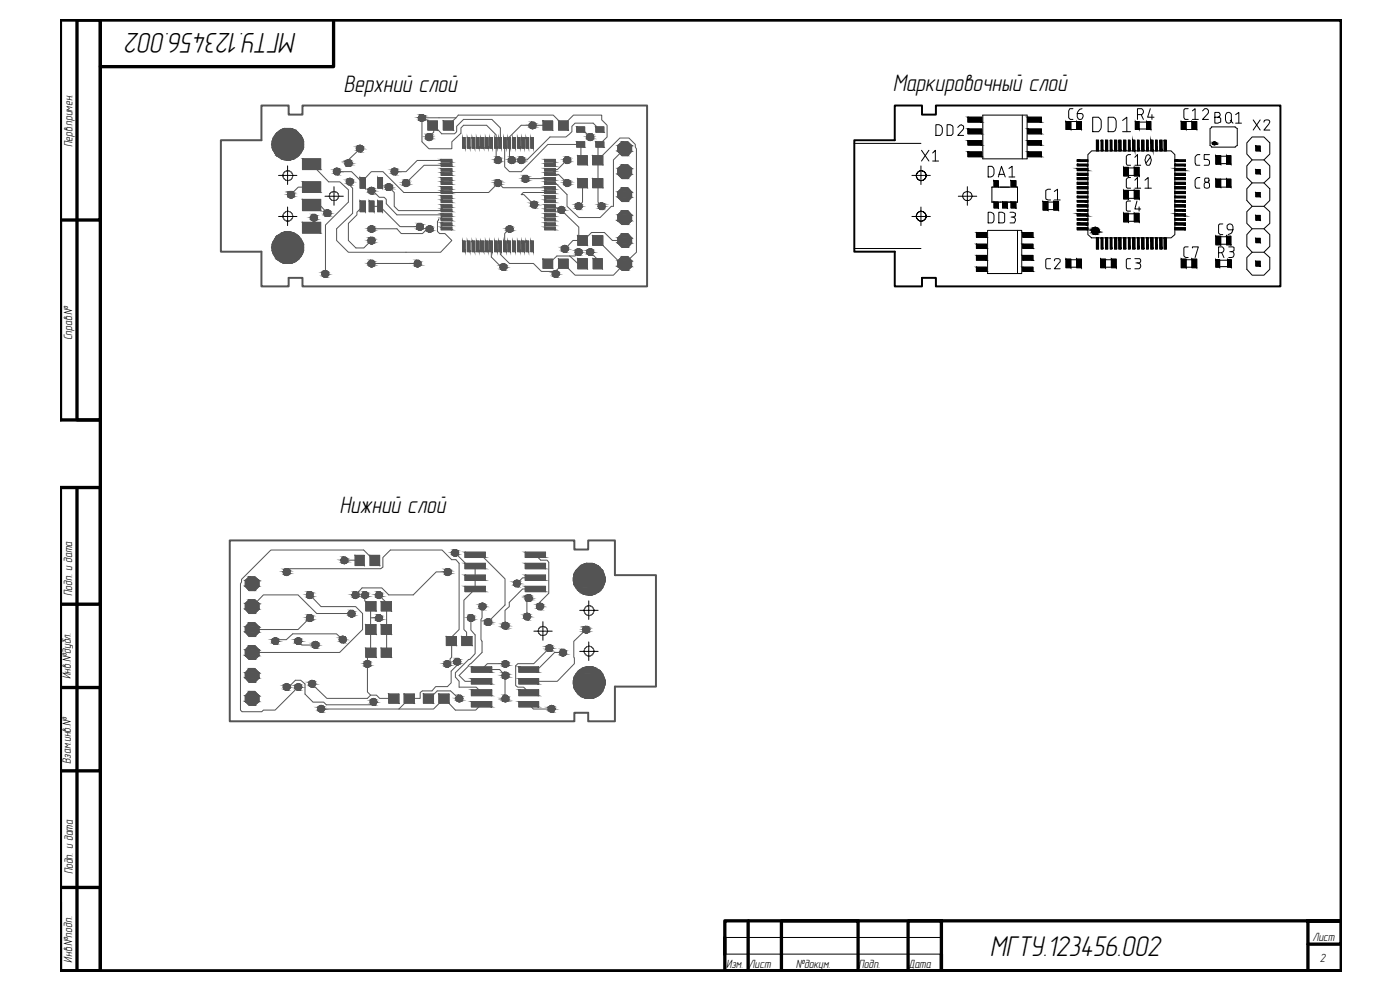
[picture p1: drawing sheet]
<svg xmlns="http://www.w3.org/2000/svg" width="420mm" height="297mm" viewBox="0 0 420 297" stroke-linecap="round" stroke-linejoin="round" font-family="sans-serif">
<defs><g id="words">
<g font-size="8.8">
<text x="89" y="10" transform="rotate(180 89 10)">МГТУ.123456.002</text>
<text x="297.1" y="286.9">МГТУ.123456.002</text>
</g>
<g font-size="7.3">
<text x="103.1" y="27.5">Верхний слой</text>
<text x="267.9" y="27.3">Маркировочный слой</text>
<text x="101.8" y="153.9">Нижний слой</text>
</g>
<g font-size="3.7">
<text x="21.7" y="44.2" transform="rotate(-90 21.7 44.2)">Перв.примен.</text>
<text x="21.6" y="102.1" transform="rotate(-90 21.6 102.1)">Справ.№</text>
<text x="21.6" y="178.9" transform="rotate(-90 21.6 178.9)">Подп. и дата</text>
<text x="21.3" y="203.7" transform="rotate(-90 21.3 203.7)">Инв.№дубл.</text>
<text x="21.2" y="229.2" transform="rotate(-90 21.2 229.2)">Взам.инв.№</text>
<text x="21.9" y="262.4" transform="rotate(-90 21.9 262.4)">Подп. и дата</text>
<text x="393.9" y="282.4">Лист</text>
<text x="21.6" y="288.8" transform="rotate(-90 21.6 288.8)">Инв.№подп.</text>
<text x="217.9" y="290.4">Изм.</text>
<text x="224.7" y="290.4">Лист</text>
<text x="238.8" y="290.4">№докум.</text>
<text x="257.7" y="290.4">Подп.</text>
<text x="272.7" y="290.4">Дата</text>
<text x="396.1" y="288.6">2</text>
</g>
</g></defs>
<!-- layer: H -->
<g fill="#545454" stroke="#545454" stroke-width=".3">
<path d="M85.8 48h1l-.5 .1z"/>
<path d="M166.3 81.3h.8z"/>
<path d="M125.8 36.1h1.6z"/>
<path d="M125.2 68.8h1.6z"/>
<path d="M148.7 48.8h1.5l-.3 .2z"/>
<path d="M159.9 60.5h.8z"/>
<path d="M180.1 61l.5-.2 .3 .2z"/>
<path d="M100.7 50.5h.8z"/>
<path d="M159.1 38.4h1.5z"/>
<path d="M169.1 73.8l.4-.2 .4 .2z"/>
<path d="M152.9 48.8h1.4l-.3 .2z"/>
<path d="M148.7 55.7h1.5l-.3 .1z"/>
<path d="M152.6 67.8h.8z"/>
<path d="M152.2 69.4h1.5z"/>
<path d="M173.2 61l.5-.2 .3 .2z"/>
<path d="M168.1 62.1l.3-.2 .5 .2z"/>
<path d="M111.1 56.3l.3-.2 .5 .2z"/>
<path d="M104.6 53.6h.8z"/>
<path d="M107.6 43.7h.8z"/>
<path d="M155.8 48.8h1.4l-.3 .2z"/>
<path d="M128.1 41.9h1.4l-.3 .2z"/>
<path d="M110.8 73h1.4l-.3 .1z"/>
<path d="M124.6 79.8h1.4l-.3 .2z"/>
<path d="M110.8 79.8h1.4l-.3 .2z"/>
<path d="M111.1 67.8h.8z"/>
<path d="M110.8 69.4h1.4z"/>
<path d="M128.6 67.8h.8z"/>
<path d="M128.2 69.4h1.5z"/>
<path d="M176.4 41.9h1.5l-.4 .2z"/>
<path d="M173.2 74.7h.8z"/>
<path d="M176.8 74.7h.7z"/>
<path d="M150.7 79.2h.8z"/>
<path d="M169.5 48.8h1.5l-.3 .2z"/>
<path d="M169.5 55.7h1.5l-.3 .1z"/>
<path d="M156.9 54.4h1.6l-.3 .2z"/>
<path d="M97.2 81.3h.8z"/>
<path d="M97.8 63h.8z"/>
<path d="M86.5 59.2h1.6z"/>
<path d="M93.5 66.1h1.4l-.3 .1z"/>
<path d="M118 50.5h.8z"/>
<path d="M121 55.7h1.6l-.3 .1z"/>
<path d="M176.4 178.5h.9z"/>
<path d="M96 211.8l.3-.2 .5 .2z"/>
<path d="M135.9 166.6h1.4l-.3 .2z"/>
<path d="M136.5 199.3h1.5z"/>
<path d="M113 179.3h1.4l-.3 .1z"/>
<path d="M102.4 191l.5-.2 .3 .2z"/>
<path d="M82.2 191.4h.9z"/>
<path d="M161.6 181.1l.5-.2 .3 .2z"/>
<path d="M102.6 168.9h1.4z"/>
<path d="M93.3 204.3h.8z"/>
<path d="M108.8 179.3h1.5l-.4 .1z"/>
<path d="M113 186.2h1.4z"/>
<path d="M109.8 198.3h.9z"/>
<path d="M109.5 199.9h1.6l-.4 .2z"/>
<path d="M89.1 191.4h.8z"/>
<path d="M94.2 192.6h.9z"/>
<path d="M151.2 186.8l.5-.2 .3 .2z"/>
<path d="M157.8 184.1h.8z"/>
<path d="M154.8 174.2h.8z"/>
<path d="M105.9 179.3h1.5l-.3 .1z"/>
<path d="M133.6 172.4h1.5l-.3 .2z"/>
<path d="M150.9 203.4h1.5l-.4 .2z"/>
<path d="M137.2 210.3h1.4z"/>
<path d="M150.9 210.3h1.5z"/>
<path d="M151.2 198.3h.8z"/>
<path d="M150.9 199.9h1.5l-.4 .2z"/>
<path d="M133.8 198.3h.8z"/>
<path d="M133.5 199.9h1.4l-.3 .2z"/>
<path d="M85.3 172.4h1.4l-.3 .2z"/>
<path d="M89.1 205.2l.3-.1 .5 .1z"/>
<path d="M85.6 205.2l.5-.1 .3 .1z"/>
<path d="M111.7 209.7h.8z"/>
<path d="M92.2 179.3h1.6l-.4 .1z"/>
<path d="M92.2 186.2h1.6z"/>
<path d="M104.8 184.9h1.4l-.3 .2z"/>
<path d="M165.2 211.8l.3-.2 .5 .2z"/>
<path d="M164.5 193.5l.3-.1 .5 .1z"/>
<path d="M175.1 189.7h1.6l-.3 .2z"/>
<path d="M168.2 196.6h1.4l-.3 .1z"/>
<path d="M144.3 181.1l.5-.2 .4 .2z"/>
<path d="M140.5 186.2h1.6z"/>
<path d="M163 36.3l2.9 2.7v-2.7zM163 36.3l2.9 2.7h-2.9z"/>
<path d="M167.6 36.3l2.9 2.7v-2.7zM167.6 36.3l2.9 2.7h-2.9z"/>
<path d="M173.4 46.7l2.9 2.7v-2.7zM173.4 46.7l2.9 2.7h-2.9z"/>
<path d="M177.9 46.7l3 2.7v-2.7zM177.9 46.7l3 2.7h-3z"/>
<path d="M128.4 36.3l2.9 2.7v-2.7zM128.4 36.3l2.9 2.7h-2.9z"/>
<path d="M133 36.3l3.1 2.7v-2.7zM133 36.3l3.1 2.7h-3.1z"/>
<path d="M163 77.8l2.9 2.7v-2.7zM163 77.8l2.9 2.7h-2.9z"/>
<path d="M167.6 77.8l2.9 2.7v-2.7zM167.6 77.8l2.9 2.7h-2.9z"/>
<path d="M173.4 53.6l2.9 2.7v-2.7zM173.4 53.6l2.9 2.7h-2.9z"/>
<path d="M177.9 53.6l3 2.7v-2.7zM177.9 53.6l3 2.7h-3z"/>
<path d="M173.4 70.7l2.9 2.9v-2.9zM173.4 70.7l2.9 2.9h-2.9z"/>
<path d="M177.9 70.7l3 2.9v-2.9zM177.9 70.7l3 2.9h-3z"/>
<path d="M108.1 60.3l1.6 3.2v-3.2zM108.1 60.3l1.6 3.2h-1.6z"/>
<path d="M110.8 60.3l1.4 3.2v-3.2zM110.8 60.3l1.4 3.2h-1.4z"/>
<path d="M113.4 60.3l1.4 3.2v-3.2zM113.4 60.3l1.4 3.2h-1.4z"/>
<path d="M113.4 53.3l1.4 3.2v-3.2zM113.4 53.3l1.4 3.2h-1.4z"/>
<path d="M108.1 53.3l1.6 3.2v-3.2zM108.1 53.3l1.6 3.2h-1.6z"/>
<path d="M138.8 72.3l.8 3.2v-3.2zM138.8 72.3l.8 3.2h-.8z"/>
<path d="M140.2 72.3l.8 3.2v-3.2zM140.2 72.3l.8 3.2h-.8z"/>
<path d="M141.7 72.3l.8 3.2v-3.2zM141.7 72.3l.8 3.2h-.8z"/>
<path d="M143 72.3l.8 3.2v-3.2zM143 72.3l.8 3.2h-.8z"/>
<path d="M144.2 72.3l1 3.2v-3.2zM144.2 72.3l1 3.2h-1z"/>
<path d="M145.7 72.3l.8 3.2v-3.2zM145.7 72.3l.8 3.2h-.8z"/>
<path d="M147 72.3l.8 3.2v-3.2zM147 72.3l.8 3.2h-.8z"/>
<path d="M148.4 72.3l.8 3.2v-3.2zM148.4 72.3l.8 3.2h-.8z"/>
<path d="M149.7 72.3l.8 3.2v-3.2zM149.7 72.3l.8 3.2h-.8z"/>
<path d="M151.1 72.3l.8 3.2v-3.2zM151.1 72.3l.8 3.2h-.8z"/>
<path d="M152.4 72.3l.8 3.2v-3.2zM152.4 72.3l.8 3.2h-.8z"/>
<path d="M153.9 72.3l.8 3.2v-3.2zM153.9 72.3l.8 3.2h-.8z"/>
<path d="M155.3 72.3l.8 3.2v-3.2zM155.3 72.3l.8 3.2h-.8z"/>
<path d="M156.6 72.3l.8 3.2v-3.2zM156.6 72.3l.8 3.2h-.8z"/>
<path d="M157.9 72.3l.8 3.2v-3.2zM157.9 72.3l.8 3.2h-.8z"/>
<path d="M159.3 72.3l.8 3.2v-3.2zM159.3 72.3l.8 3.2h-.8z"/>
<path d="M163.5 68.1l3.2 .9v-.9zM163.5 68.1l3.2 .9h-3.2z"/>
<path d="M163.5 66.9l3.2 .8v-.8zM163.5 66.9l3.2 .8h-3.2z"/>
<path d="M163.5 65.4l3.2 .8v-.8zM163.5 65.4l3.2 .8h-3.2z"/>
<path d="M163.5 64.1l3.2 .9v-.9zM163.5 64.1l3.2 .9h-3.2z"/>
<path d="M163.5 62.7l3.2 .8v-.8zM163.5 62.7l3.2 .8h-3.2z"/>
<path d="M163.5 61.4l3.2 .8v-.8zM163.5 61.4l3.2 .8h-3.2z"/>
<path d="M163.5 60l3.2 .8v-.8zM163.5 60l3.2 .8h-3.2z"/>
<path d="M163.5 58.7l3.2 .8v-.8zM163.5 58.7l3.2 .8h-3.2z"/>
<path d="M163.5 57.3l3.2 .8v-.8zM163.5 57.3l3.2 .8h-3.2z"/>
<path d="M163.5 56l3.2 .8v-.8zM163.5 56l3.2 .8h-3.2z"/>
<path d="M163.5 54.6l3.2 .7v-.7zM163.5 54.6l3.2 .7h-3.2z"/>
<path d="M163.5 53.3l3.2 .8v-.8zM163.5 53.3l3.2 .8h-3.2z"/>
<path d="M163.5 51.8l3.2 .8v-.8zM163.5 51.8l3.2 .8h-3.2z"/>
<path d="M163.5 50.5l3.2 .8v-.8zM163.5 50.5l3.2 .8h-3.2z"/>
<path d="M163.5 49.1l3.2 .8v-.8zM163.5 49.1l3.2 .8h-3.2z"/>
<path d="M163.5 47.8l3.2 .8v-.8zM163.5 47.8l3.2 .8h-3.2z"/>
<path d="M159.3 41.3l.8 3.2v-3.2zM159.3 41.3l.8 3.2h-.8z"/>
<path d="M157.9 41.3l.8 3.2v-3.2zM157.9 41.3l.8 3.2h-.8z"/>
<path d="M156.6 41.3l.8 3.2v-3.2zM156.6 41.3l.8 3.2h-.8z"/>
<path d="M155.3 41.3l.8 3.2v-3.2zM155.3 41.3l.8 3.2h-.8z"/>
<path d="M153.9 41.3l.8 3.2v-3.2zM153.9 41.3l.8 3.2h-.8z"/>
<path d="M152.4 41.3l.8 3.2v-3.2zM152.4 41.3l.8 3.2h-.8z"/>
<path d="M151.1 41.3l.8 3.2v-3.2zM151.1 41.3l.8 3.2h-.8z"/>
<path d="M149.7 41.3l.8 3.2v-3.2zM149.7 41.3l.8 3.2h-.8z"/>
<path d="M148.4 41.3l.8 3.2v-3.2zM148.4 41.3l.8 3.2h-.8z"/>
<path d="M147 41.3l.8 3.2v-3.2zM147 41.3l.8 3.2h-.8z"/>
<path d="M145.7 41.3l.8 3.2v-3.2zM145.7 41.3l.8 3.2h-.8z"/>
<path d="M144.2 41.3l1 3.2v-3.2zM144.2 41.3l1 3.2h-1z"/>
<path d="M143 41.3l.8 3.2v-3.2zM143 41.3l.8 3.2h-.8z"/>
<path d="M141.7 41.3l.8 3.2v-3.2zM141.7 41.3l.8 3.2h-.8z"/>
<path d="M140.2 41.3l.8 3.2v-3.2zM140.2 41.3l.8 3.2h-.8z"/>
<path d="M138.8 41.3l.8 3.2v-3.2zM138.8 41.3l.8 3.2h-.8z"/>
<path d="M132.4 47.8l3.2 .8v-.8zM132.4 47.8l3.2 .8h-3.2z"/>
<path d="M132.4 49.1l3.2 .8v-.8zM132.4 49.1l3.2 .8h-3.2z"/>
<path d="M132.4 50.5l3.2 .8v-.8zM132.4 50.5l3.2 .8h-3.2z"/>
<path d="M132.4 51.8l3.2 .8v-.8zM132.4 51.8l3.2 .8h-3.2z"/>
<path d="M132.4 53.3l3.2 .8v-.8zM132.4 53.3l3.2 .8h-3.2z"/>
<path d="M132.4 54.6l3.2 .7v-.7zM132.4 54.6l3.2 .7h-3.2z"/>
<path d="M132.4 56l3.2 .8v-.8zM132.4 56l3.2 .8h-3.2z"/>
<path d="M132.4 57.3l3.2 .8v-.8zM132.4 57.3l3.2 .8h-3.2z"/>
<path d="M132.4 58.7l3.2 .8v-.8zM132.4 58.7l3.2 .8h-3.2z"/>
<path d="M132.4 60l3.2 .8v-.8zM132.4 60l3.2 .8h-3.2z"/>
<path d="M132.4 61.4l3.2 .8v-.8zM132.4 61.4l3.2 .8h-3.2z"/>
<path d="M132.4 62.7l3.2 .8v-.8zM132.4 62.7l3.2 .8h-3.2z"/>
<path d="M132.4 64.1l3.2 .9v-.9zM132.4 64.1l3.2 .9h-3.2z"/>
<path d="M132.4 65.4l3.2 .8v-.8zM132.4 65.4l3.2 .8h-3.2z"/>
<path d="M132.4 66.9l3.2 .8v-.8zM132.4 66.9l3.2 .8h-3.2z"/>
<path d="M132.4 68.1l3.2 .9v-.9zM132.4 68.1l3.2 .9h-3.2z"/>
<path d="M173.4 77.6l2.9 3v-3zM173.4 77.6l2.9 3h-2.9z"/>
<path d="M178 77.6l2.8 3v-3zM178 77.6l2.8 3h-2.8z"/>
<path d="M90.8 66.7l5.4 3.2v-3.2zM90.8 66.7l5.4 3.2h-5.4z"/>
<path d="M90.8 59.8l5.4 3.4v-3.4zM90.8 59.8l5.4 3.4h-5.4z"/>
<path d="M90.8 54.6l5.4 3.2v-3.2zM90.8 54.6l5.4 3.2h-5.4z"/>
<path d="M90.8 47.7l5.4 3.2v-3.2zM90.8 47.7l5.4 3.2h-5.4z"/>
<path d="M173.1 42.5l2.4 1.6v-1.6zM173.1 42.5l2.4 1.6h-2.4z"/>
<path d="M178.8 42.5l2.4 1.6v-1.6zM178.8 42.5l2.4 1.6h-2.4z"/>
<path d="M178.8 38.1l2.4 1.6v-1.6zM178.8 38.1l2.4 1.6h-2.4z"/>
<path d="M173.1 38.1l2.4 1.6v-1.6zM173.1 38.1l2.4 1.6h-2.4z"/>
<path d="M186.7 77l2.9 1.2-1.2-1.2zM186.7 77l2.9 1.2h-4.2z"/>
<path d="M185.4 78.2l4.2 1.8v-1.8zM185.4 78.2l4.2 1.8h-4.2z"/>
<path d="M185.4 80l3 1.1 1.2-1.1zM185.4 80l3 1.1h-1.7z"/>
<path d="M186.7 70.1l2.9 1.3-1.2-1.3zM186.7 70.1l2.9 1.3h-4.2z"/>
<path d="M185.4 71.4l4.2 1.6v-1.6zM185.4 71.4l4.2 1.6h-4.2z"/>
<path d="M185.4 73l3 1.2 1.2-1.2zM185.4 73l3 1.2h-1.7z"/>
<path d="M186.7 63.2l2.9 1.3-1.2-1.3zM186.7 63.2l2.9 1.3h-4.2z"/>
<path d="M185.4 64.5l4.2 1.7v-1.7zM185.4 64.5l4.2 1.7h-4.2z"/>
<path d="M185.4 66.2l3 1.2 1.2-1.2zM185.4 66.2l3 1.2h-1.7z"/>
<path d="M186.7 56.3l2.9 1.3-1.2-1.3zM186.7 56.3l2.9 1.3h-4.2z"/>
<path d="M185.4 57.6l4.2 1.6v-1.6zM185.4 57.6l4.2 1.6h-4.2z"/>
<path d="M185.4 59.2l3 1.3 1.2-1.3zM185.4 59.2l3 1.3h-1.7z"/>
<path d="M186.7 49.4l2.9 1.1-1.2-1.1zM185.4 50.5l1.3-1.1 2.9 1.1z"/>
<path d="M185.4 50.5l4.2 1.8v-1.8zM185.4 50.5l4.2 1.8h-4.2z"/>
<path d="M185.4 52.3l3 1.3 1.2-1.3zM185.4 52.3l3 1.3h-1.7z"/>
<path d="M186.7 42.5l2.9 1.2-1.2-1.2zM185.4 43.7l1.3-1.2 2.9 1.2z"/>
<path d="M185.4 43.7l4.2 1.7v-1.7zM185.4 43.7l4.2 1.7h-4.2z"/>
<path d="M185.4 45.4l3 1.3 1.2-1.3zM185.4 45.4l3 1.3h-1.7z"/>
<path d="M85.3 38.5l2.4 .2zM84.9 38.7l.4-.2 2.4 .2z"/>
<path d="M84.9 38.7l3.3 .2zM84.5 38.9h3.7z"/>
<path d="M84.5 38.9l4.5 .4-.8-.4zM83.7 39.3l.8-.4 4.5 .4z"/>
<path d="M83.7 39.3l6 .7-.7-.7zM82.9 40l.8-.7 6 .7z"/>
<path d="M82.9 40l7.4 .6-.6-.6zM82.9 40l7.4 .6h-7.8z"/>
<path d="M82.5 40.6l8.3 .8-.5-.8zM82.5 40.6l8.3 .8h-8.8z"/>
<path d="M82 41.4l8.9 .5-.1-.5zM82 41.4l8.9 .5h-9.1z"/>
<path d="M81.8 41.9l9.3 .5-.2-.5zM81.8 41.9l9.3 .5h-9.4z"/>
<path d="M81.7 42.4l9.4 .5v-.5zM81.7 42.4l9.4 .5h-9.4z"/>
<path d="M81.7 42.9l9.4 .4v-.4zM81.7 42.9l9.4 .4h-9.6z"/>
<path d="M81.5 43.3l9.6 .5v-.5zM81.5 43.3l9.6 .5h-9.4z"/>
<path d="M81.7 43.8l9.4 .5v-.5zM81.7 43.8l9.4 .5h-9.4z"/>
<path d="M81.7 44.3l9.2 .5 .2-.5zM81.7 44.3l9.2 .5h-9.1z"/>
<path d="M81.8 44.8l9 .3 .1-.3zM81.8 44.8l9 .3h-8.8z"/>
<path d="M82 45.1l8.3 .8 .5-.8zM82 45.1l8.3 .8h-7.8z"/>
<path d="M82.5 45.9l7.2 .8 .6-.8zM82.5 45.9l7.2 .8h-6.8z"/>
<path d="M82.9 46.7l6.1 .5 .7-.5zM82.9 46.7l6.1 .5h-5.3z"/>
<path d="M83.7 47.2l4.5 .5 .8-.5zM83.7 47.2l4.5 .5h-3.7z"/>
<path d="M84.5 47.7l3.2 .1 .5-.1zM84.5 47.7l3.2 .1h-2.8z"/>
<path d="M84.9 47.8h2.8zM84.9 47.8l2.4 .2z"/>
<path d="M85.3 69.6l2.4 .2zM84.9 69.8l.4-.2 2.4 .2z"/>
<path d="M84.9 69.8l3.3 .1zM84.5 69.9l.4-.1 3.3 .1z"/>
<path d="M84.5 69.9l4.5 .5-.8-.5zM83.7 70.4l.8-.5 4.5 .5z"/>
<path d="M83.7 70.4l6 .5-.7-.5zM82.9 70.9l.8-.5 6 .5z"/>
<path d="M82.9 70.9l7.4 .8-.6-.8zM82.9 70.9l7.4 .8h-7.8z"/>
<path d="M82.5 71.7l8.3 .8-.5-.8zM82.5 71.7l8.3 .8h-8.8z"/>
<path d="M82 72.5l8.9 .5-.1-.5zM82 72.5l8.9 .5h-9.1z"/>
<path d="M81.8 73l9.3 .3-.2-.3zM81.8 73l9.3 .3h-9.4z"/>
<path d="M81.7 73.3l9.4 .5v-.5zM81.7 73.3l9.4 .5h-9.4z"/>
<path d="M81.7 73.8l9.4 .4v-.4zM81.7 73.8l9.4 .4h-9.6z"/>
<path d="M81.5 74.2l9.6 .5v-.5zM81.5 74.2l9.6 .5h-9.4z"/>
<path d="M81.7 74.7l9.4 .5v-.5zM81.7 74.7l9.4 .5h-9.4z"/>
<path d="M81.7 75.2l9.2 .5 .2-.5zM81.7 75.2l9.2 .5h-9.1z"/>
<path d="M81.8 75.7l9 .5 .1-.5zM81.8 75.7l9 .5h-8.8z"/>
<path d="M82 76.2l8.3 .8 .5-.8zM82 76.2l8.3 .8h-7.8z"/>
<path d="M82.5 77l7.2 .8 .6-.8zM82.5 77l7.2 .8h-6.8z"/>
<path d="M82.9 77.8l6.1 .4 .7-.4zM82.9 77.8l6.1 .4h-5.3z"/>
<path d="M83.7 78.2l4.5 .5 .8-.5zM83.7 78.2l4.5 .5h-3.7z"/>
<path d="M84.5 78.7l3.2 .2 .5-.2zM84.5 78.7l3.2 .2h-2.8z"/>
<path d="M84.9 78.9l2.4 .2 .4-.2zM84.9 78.9l2.4 .2z"/>
<path d="M166.3 81.3l1.2 .1zM166 81.4l.3-.1 1.2 .1z"/>
<path d="M166 81.4l1.8 .4-.3-.4zM166 81.4l1.8 .4h-1.9z"/>
<path d="M165.9 81.8l1.9 .4v-.4zM165.9 81.8l1.9 .4h-2.1z"/>
<path d="M165.7 82.2l2.1 .4v-.4zM165.7 82.2l2.1 .4h-1.9z"/>
<path d="M165.9 82.6l1.6 .3 .3-.3zM165.9 82.6l1.6 .3h-1.5z"/>
<path d="M166 82.9l1.1 .3 .4-.3zM166 82.9l1.1 .3h-.8z"/>
<path d="M126.2 34.4l1.2 .3-.4-.3zM126.2 34.4l1.2 .3h-1.6z"/>
<path d="M125.8 34.7l1.8 .3-.2-.3zM125.8 34.7l1.8 .3h-1.9z"/>
<path d="M125.7 35l1.9 .3v-.3zM125.7 35l1.9 .3h-2.1z"/>
<path d="M125.5 35.3l2.1 .5v-.5zM125.5 35.3l2.1 .5h-1.9z"/>
<path d="M125.7 35.8l1.7 .3 .2-.3zM125.7 35.8l1.7 .3h-1.6z"/>
<path d="M125.8 36.1l1.2 .2zM126.2 36.3h.8l-.4 .2z"/>
<path d="M125.5 67l1.3 .4-.3-.4zM125.5 67l1.3 .4h-1.6z"/>
<path d="M125.2 67.4l1.8 .3-.2-.3zM125.2 67.4l1.8 .3h-2z"/>
<path d="M125 67.7l2 .3v-.3zM125 67.7l2 .3h-2z"/>
<path d="M125 68l2 .5v-.5zM125 68l2 .5h-2z"/>
<path d="M125 68.5l1.8 .3 .2-.3zM125 68.5l1.8 .3h-1.6z"/>
<path d="M125.2 68.8l1.3 .2zM125.5 69h1l-.5 .1z"/>
<path d="M149 47l1.2 .3-.3-.3zM149 47l1.2 .3h-1.5z"/>
<path d="M148.7 47.3l1.6 .4-.1-.4zM148.7 47.3l1.6 .4h-1.7z"/>
<path d="M148.6 47.7l1.9 .3-.2-.3zM148.6 47.7l1.9 .3h-2.1z"/>
<path d="M148.4 48l1.9 .5 .2-.5zM148.4 48l1.9 .5h-1.7z"/>
<path d="M148.6 48.5l1.6 .3 .1-.3zM148.6 48.5l1.6 .3h-1.5z"/>
<path d="M148.7 48.8l1.2 .2zM149 49h.9z"/>
<path d="M159.9 60.5l1.2 .1zM159.6 60.6l.3-.1 1.2 .1z"/>
<path d="M159.6 60.6l1.6 .4-.1-.4zM159.6 60.6l1.6 .4h-1.9z"/>
<path d="M159.3 61l2.1 .4-.2-.4zM159.3 61l2.1 .4h-2.1z"/>
<path d="M159.3 61.4l1.9 .4 .2-.4zM159.3 61.4l1.9 .4h-1.9z"/>
<path d="M159.3 61.8l1.8 .3 .1-.3zM159.3 61.8l1.8 .3h-1.5z"/>
<path d="M159.6 62.1l1.1 .3 .4-.3zM159.6 62.1l1.1 .3h-.8z"/>
<path d="M180.1 61l1.3 .1zM179.8 61.1l.3-.1 1.3 .1z"/>
<path d="M179.8 61.1l1.7 .3-.1-.3zM179.8 61.1l1.7 .3h-1.9z"/>
<path d="M179.6 61.4l1.9 .5v-.5zM179.6 61.4l1.9 .5h-2z"/>
<path d="M179.5 61.9l2 .3v-.3zM179.5 61.9l2 .3h-1.9z"/>
<path d="M179.6 62.2l1.8 .4 .1-.4zM179.6 62.2l1.8 .4h-1.6z"/>
<path d="M179.8 62.6l1.1 .3 .5-.3zM179.8 62.6l1.1 .3h-.8z"/>
<path d="M100.7 50.5l1.1 .2zM100.4 50.7l.3-.2 1.1 .2z"/>
<path d="M100.4 50.7l1.6 .3-.2-.3zM100.4 50.7l1.6 .3h-1.8z"/>
<path d="M100.2 51l1.9 .5-.1-.5zM100.2 51l1.9 .5h-2z"/>
<path d="M100.1 51.5l1.9 .3 .1-.3zM100.1 51.5l1.9 .3h-1.8z"/>
<path d="M100.2 51.8l1.6 .3 .2-.3zM100.2 51.8l1.6 .3h-1.4z"/>
<path d="M100.4 52.1l1.1 .4 .3-.4zM100.4 52.1l1.1 .4h-.8z"/>
<path d="M159.5 36.6l1.1 .3-.3-.3zM159.5 36.6l1.1 .3h-1.5z"/>
<path d="M159.1 36.9l1.6 .4-.1-.4zM159.1 36.9l1.6 .4h-1.9z"/>
<path d="M158.8 37.3l2.1 .3-.2-.3zM158.8 37.3l2.1 .3h-2.1z"/>
<path d="M158.8 37.6l1.9 .5 .2-.5zM158.8 37.6l1.9 .5h-1.9z"/>
<path d="M158.8 38.1l1.8 .3 .1-.3zM158.8 38.1l1.8 .3h-1.5z"/>
<path d="M159.1 38.4l1.2 .1zM159.5 38.5h.8l-.5 .2z"/>
<path d="M169.1 73.8l1.1 .1zM168.7 73.9l.4-.1 1.1 .1z"/>
<path d="M168.7 73.9l1.8 .3-.3-.3zM168.7 73.9l1.8 .3h-1.9z"/>
<path d="M168.6 74.2l1.9 .5v-.5zM168.6 74.2l1.9 .5h-2.1z"/>
<path d="M168.4 74.7l2.1 .3v-.3zM168.4 74.7l2.1 .3h-1.9z"/>
<path d="M168.6 75l1.6 .4 .3-.4zM168.6 75l1.6 .4h-1.5z"/>
<path d="M168.7 75.4l1.2 .3 .3-.3zM168.7 75.4l1.2 .3h-.8z"/>
<path d="M153.2 47l1.1 .3-.3-.3zM153.2 47l1.1 .3h-1.4z"/>
<path d="M152.9 47.3l1.6 .4-.2-.4zM152.9 47.3l1.6 .4h-1.9z"/>
<path d="M152.6 47.7l2.1 .3-.2-.3zM152.6 47.7l2.1 .3h-2.1z"/>
<path d="M152.6 48l1.9 .5 .2-.5zM152.6 48l1.9 .5h-1.9z"/>
<path d="M152.6 48.5l1.7 .3 .2-.3zM152.6 48.5l1.7 .3h-1.4z"/>
<path d="M152.9 48.8l1.1 .2zM153.2 49h.8z"/>
<path d="M149 53.9l1.2 .3-.3-.3zM149 53.9l1.2 .3h-1.5z"/>
<path d="M148.7 54.2l1.6 .4-.1-.4zM148.7 54.2l1.6 .4h-1.7z"/>
<path d="M148.6 54.6l1.9 .3-.2-.3zM148.6 54.6l1.9 .3h-2.1z"/>
<path d="M148.4 54.9l1.9 .4 .2-.4zM148.4 54.9l1.9 .4h-1.7z"/>
<path d="M148.6 55.3l1.6 .4 .1-.4zM148.6 55.3l1.6 .4h-1.5z"/>
<path d="M148.7 55.7l1.2 .1zM149 55.8h.9l-.4 .2z"/>
<path d="M152.6 67.8l1.1 .2zM152.2 68l.4-.2 1.1 .2z"/>
<path d="M152.2 68l1.7 .3-.2-.3zM152.2 68l1.7 .3h-2z"/>
<path d="M151.9 68.3l2.1 .3-.1-.3zM151.9 68.3l2.1 .3h-2.1z"/>
<path d="M151.9 68.6l2 .5 .1-.5zM151.9 68.6l2 .5h-2z"/>
<path d="M151.9 69.1l1.8 .3 .2-.3zM151.9 69.1l1.8 .3h-1.5z"/>
<path d="M152.2 69.4l1.2 .2zM152.6 69.6h.8l-.5 .2z"/>
<path d="M173.2 61l1.1 .1zM172.9 61.1l.3-.1 1.1 .1z"/>
<path d="M172.9 61.1l1.8 .3-.4-.3zM172.9 61.1l1.8 .3h-2z"/>
<path d="M172.7 61.4l2 .5v-.5zM172.7 61.4l2 .5h-2.1z"/>
<path d="M172.6 61.9l2.1 .3v-.3zM172.6 61.9l2.1 .3h-2z"/>
<path d="M172.7 62.2l1.6 .4 .4-.4zM172.7 62.2l1.6 .4h-1.4z"/>
<path d="M172.9 62.6l1.1 .3 .3-.3zM172.9 62.6l1.1 .3h-.8z"/>
<path d="M168.1 62.1l1.1 .1zM167.8 62.2l.3-.1 1.1 .1z"/>
<path d="M167.8 62.2l1.6 .4-.2-.4zM167.8 62.2l1.6 .4h-1.9z"/>
<path d="M167.5 62.6l2 .4-.1-.4zM167.5 62.6l2 .4h-2z"/>
<path d="M167.5 63l1.9 .3 .1-.3zM167.5 63l1.9 .3h-1.9z"/>
<path d="M167.5 63.3l1.7 .4 .2-.4zM167.5 63.3l1.7 .4h-1.4z"/>
<path d="M167.8 63.7l1.1 .3 .3-.3zM167.8 63.7l1.1 .3h-.8z"/>
<path d="M111.1 56.3l1.1 .2zM110.8 56.5h1.4z"/>
<path d="M110.8 56.5l1.6 .3-.2-.3zM110.8 56.5l1.6 .3h-1.9z"/>
<path d="M110.5 56.8l2.1 .5-.2-.5zM110.5 56.8l2.1 .5h-2.1z"/>
<path d="M110.5 57.3l1.9 .3 .2-.3zM110.5 57.3l1.9 .3h-1.9z"/>
<path d="M110.5 57.6l1.7 .3 .2-.3zM110.5 57.6l1.7 .3h-1.4z"/>
<path d="M110.8 57.9l1.1 .3 .3-.3zM110.8 57.9l1.1 .3h-.8z"/>
<path d="M104.6 53.6l1.1 .2zM104.2 53.8l.4-.2 1.1 .2z"/>
<path d="M104.2 53.8l1.8 .3-.3-.3zM104.2 53.8l1.8 .3h-1.9z"/>
<path d="M104.1 54.1l1.9 .5v-.5zM104.1 54.1l1.9 .5h-2.1z"/>
<path d="M103.9 54.6l2.1 .3v-.3zM103.9 54.6l2.1 .3h-1.9z"/>
<path d="M104.1 54.9l1.6 .3 .3-.3zM104.1 54.9l1.6 .3h-1.5z"/>
<path d="M104.2 55.2l1.2 .3 .3-.3zM104.2 55.2l1.2 .3h-.8z"/>
<path d="M104.2 48l1.2 .1zM103.8 48.1l.4-.1 1.2 .1z"/>
<path d="M103.8 48.1l1.7 .4-.1-.4zM103.8 48.1l1.7 .4h-1.9z"/>
<path d="M103.6 48.5l2.1 .5-.2-.5zM103.6 48.5l2.1 .5h-2.1z"/>
<path d="M103.6 49l1.9 .4 .2-.4zM103.6 49l1.9 .4h-1.9z"/>
<path d="M103.6 49.4l1.8 .4 .1-.4zM103.6 49.4l1.8 .4h-1.6z"/>
<path d="M103.8 49.8h1.6zM103.8 49.8l1.2 .1z"/>
<path d="M107.6 43.7l1.1 .1zM107.3 43.8l.3-.1 1.1 .1z"/>
<path d="M107.3 43.8l1.7 .3-.3-.3zM107.3 43.8l1.7 .3h-1.9z"/>
<path d="M107.1 44.1l1.9 .5v-.5zM107.1 44.1l1.9 .5h-2.1z"/>
<path d="M106.9 44.6l2.1 .4v-.4zM106.9 44.6l2.1 .4h-1.9z"/>
<path d="M107.1 45l1.6 .3 .3-.3zM107.1 45l1.6 .3h-1.4z"/>
<path d="M107.3 45.3l1.1 .3 .3-.3zM107.3 45.3l1.1 .3h-.8z"/>
<path d="M116.2 55.2l1.2 .1zM115.9 55.3h1.5z"/>
<path d="M115.9 55.3l1.8 .4-.3-.4zM115.9 55.3l1.8 .4h-1.9z"/>
<path d="M115.8 55.7l1.9 .4v-.4zM115.8 55.7l1.9 .4h-2.1z"/>
<path d="M115.6 56.1l2.1 .5v-.5zM115.6 56.1l2.1 .5h-1.9z"/>
<path d="M115.8 56.6l1.6 .4 .3-.4zM115.8 56.6l1.6 .4h-1.5z"/>
<path d="M115.9 57l1.1 .1 .4-.1zM115.9 57l1.1 .1z"/>
<path d="M156.1 47l1.1 .3-.3-.3zM156.1 47l1.1 .3h-1.4z"/>
<path d="M155.8 47.3l1.6 .4-.2-.4zM155.8 47.3l1.6 .4h-1.9z"/>
<path d="M155.5 47.7l2 .3-.1-.3zM155.5 47.7l2 .3h-2z"/>
<path d="M155.5 48l1.9 .5 .1-.5zM155.5 48l1.9 .5h-1.9z"/>
<path d="M155.5 48.5l1.7 .3 .2-.3zM155.5 48.5l1.7 .3h-1.4z"/>
<path d="M155.8 48.8l1.1 .2zM156.1 49h.8z"/>
<path d="M128.4 40.1l1.1 .2zM128.1 40.3h1.4z"/>
<path d="M128.1 40.3l1.6 .5-.2-.5zM128.1 40.3l1.6 .5h-1.9z"/>
<path d="M127.8 40.8l2.1 .3-.2-.3zM127.8 40.8l2.1 .3h-2.1z"/>
<path d="M127.8 41.1l1.9 .5 .2-.5zM127.8 41.1l1.9 .5h-1.9z"/>
<path d="M127.8 41.6l1.7 .3 .2-.3zM127.8 41.6l1.7 .3h-1.4z"/>
<path d="M128.1 41.9l1.1 .2zM128.4 42.1h.8z"/>
<path d="M111.1 71.2l1.1 .2zM110.8 71.4l.3-.2 1.1 .2z"/>
<path d="M110.8 71.4l1.6 .4-.2-.4zM110.8 71.4l1.6 .4h-1.9z"/>
<path d="M110.5 71.8l2.1 .4-.2-.4zM110.5 71.8l2.1 .4h-2.1z"/>
<path d="M110.5 72.2l1.9 .4 .2-.4zM110.5 72.2l1.9 .4h-1.9z"/>
<path d="M110.5 72.6l1.7 .4 .2-.4zM110.5 72.6l1.7 .4h-1.4z"/>
<path d="M110.8 73l1.1 .1zM111.1 73.1h.8z"/>
<path d="M124.9 78.1l1.1 .3-.3-.3zM124.9 78.1l1.1 .3h-1.4z"/>
<path d="M124.6 78.4l1.7 .3-.3-.3zM124.6 78.4l1.7 .3h-1.9z"/>
<path d="M124.4 78.7l1.9 .4v-.4zM124.4 78.7l1.9 .4h-2.1z"/>
<path d="M124.2 79.1l2.1 .4v-.4zM124.2 79.1l2.1 .4h-1.9z"/>
<path d="M124.4 79.5l1.6 .3 .3-.3zM124.4 79.5l1.6 .3h-1.4z"/>
<path d="M124.6 79.8l1.1 .2zM124.9 80h.8l-.3 .2z"/>
<path d="M111.1 78.1l1.1 .3-.3-.3zM111.1 78.1l1.1 .3h-1.4z"/>
<path d="M110.8 78.4l1.6 .3-.2-.3zM110.8 78.4l1.6 .3h-1.9z"/>
<path d="M110.5 78.7l2.1 .4-.2-.4zM110.5 78.7l2.1 .4h-2.1z"/>
<path d="M110.5 79.1l1.9 .4 .2-.4zM110.5 79.1l1.9 .4h-1.9z"/>
<path d="M110.5 79.5l1.7 .3 .2-.3zM110.5 79.5l1.7 .3h-1.4z"/>
<path d="M110.8 79.8l1.1 .2zM111.1 80h.8l-.5 .2z"/>
<path d="M111.1 67.8l1.1 .2zM110.8 68l.3-.2 1.1 .2z"/>
<path d="M110.8 68l1.6 .3-.2-.3zM110.8 68l1.6 .3h-1.9z"/>
<path d="M110.5 68.3l2.1 .3-.2-.3zM110.5 68.3l2.1 .3h-2.1z"/>
<path d="M110.5 68.6l1.9 .5 .2-.5zM110.5 68.6l1.9 .5h-1.9z"/>
<path d="M110.5 69.1l1.7 .3 .2-.3zM110.5 69.1l1.7 .3h-1.4z"/>
<path d="M110.8 69.4l1.1 .2zM111.1 69.6h.8l-.5 .2z"/>
<path d="M128.6 67.8l1.1 .2zM128.2 68l.4-.2 1.1 .2z"/>
<path d="M128.2 68l1.7 .3-.2-.3zM128.2 68l1.7 .3h-2z"/>
<path d="M127.9 68.3l2.1 .3-.1-.3zM127.9 68.3l2.1 .3h-2.1z"/>
<path d="M127.9 68.6l2 .5 .1-.5zM127.9 68.6l2 .5h-2z"/>
<path d="M127.9 69.1l1.8 .3 .2-.3zM127.9 69.1l1.8 .3h-1.5z"/>
<path d="M128.2 69.4l1.2 .2zM128.6 69.6h.8l-.5 .2z"/>
<path d="M176.8 40.1l1.1 .2zM176.4 40.3h1.5z"/>
<path d="M176.4 40.3l1.6 .5-.1-.5zM176.4 40.3l1.6 .5h-1.9z"/>
<path d="M176.1 40.8l2.1 .3-.2-.3zM176.1 40.8l2.1 .3h-2.1z"/>
<path d="M176.1 41.1l1.9 .5 .2-.5zM176.1 41.1l1.9 .5h-1.9z"/>
<path d="M176.1 41.6l1.8 .3 .1-.3zM176.1 41.6l1.8 .3h-1.5z"/>
<path d="M176.4 41.9l1.1 .2zM176.8 42.1h.7z"/>
<path d="M173.2 74.7l1.1 .2zM172.9 74.9l.3-.2 1.1 .2z"/>
<path d="M172.9 74.9l1.8 .3-.4-.3zM172.9 74.9l1.8 .3h-2z"/>
<path d="M172.7 75.2l2 .5v-.5zM172.7 75.2l2 .5h-2.1z"/>
<path d="M172.6 75.7l2.1 .3v-.3zM172.6 75.7l2.1 .3h-2z"/>
<path d="M172.7 76l1.6 .3 .4-.3zM172.7 76l1.6 .3h-1.4z"/>
<path d="M172.9 76.3l1.1 .3 .3-.3zM172.9 76.3l1.1 .3h-.8z"/>
<path d="M176.8 74.7l1.1 .2zM176.4 74.9l.4-.2 1.1 .2z"/>
<path d="M176.4 74.9l1.6 .3-.1-.3zM176.4 74.9l1.6 .3h-1.9z"/>
<path d="M176.1 75.2l2.1 .5-.2-.5zM176.1 75.2l2.1 .5h-2.1z"/>
<path d="M176.1 75.7l1.9 .3 .2-.3zM176.1 75.7l1.9 .3h-1.9z"/>
<path d="M176.1 76l1.8 .3 .1-.3zM176.1 76l1.8 .3h-1.5z"/>
<path d="M176.4 76.3l1.1 .3 .4-.3zM176.4 76.3l1.1 .3h-.7z"/>
<path d="M150.7 79.2l1.1 .2zM150.3 79.4l.4-.2 1.1 .2z"/>
<path d="M150.3 79.4l1.8 .3-.3-.3zM150.3 79.4l1.8 .3h-1.9z"/>
<path d="M150.2 79.7l1.9 .5v-.5zM150.2 79.7l1.9 .5h-2.1z"/>
<path d="M150 80.2l2.1 .3v-.3zM150 80.2l2.1 .3h-1.9z"/>
<path d="M150.2 80.5l1.6 .3 .3-.3zM150.2 80.5l1.6 .3h-1.5z"/>
<path d="M150.3 80.8l1.2 .3 .3-.3zM150.3 80.8l1.2 .3h-.8z"/>
<path d="M169.9 47l1.1 .3-.3-.3zM169.9 47l1.1 .3h-1.5z"/>
<path d="M169.5 47.3l1.6 .4-.1-.4zM169.5 47.3l1.6 .4h-1.9z"/>
<path d="M169.2 47.7l2.1 .3-.2-.3zM169.2 47.7l2.1 .3h-2.1z"/>
<path d="M169.2 48l1.9 .5 .2-.5zM169.2 48l1.9 .5h-1.9z"/>
<path d="M169.2 48.5l1.8 .3 .1-.3zM169.2 48.5l1.8 .3h-1.5z"/>
<path d="M169.5 48.8l1.2 .2zM169.9 49h.8z"/>
<path d="M169.9 53.9l1.1 .3-.3-.3zM169.9 53.9l1.1 .3h-1.5z"/>
<path d="M169.5 54.2l1.6 .4-.1-.4zM169.5 54.2l1.6 .4h-1.9z"/>
<path d="M169.2 54.6l2.1 .3-.2-.3zM169.2 54.6l2.1 .3h-2.1z"/>
<path d="M169.2 54.9l1.9 .4 .2-.4zM169.2 54.9l1.9 .4h-1.9z"/>
<path d="M169.2 55.3l1.8 .4 .1-.4zM169.2 55.3l1.8 .4h-1.5z"/>
<path d="M169.5 55.7l1.2 .1zM169.9 55.8h.8l-.5 .2z"/>
<path d="M157.2 52.6l1.3 .4-.3-.4zM157.2 52.6l1.3 .4h-1.6z"/>
<path d="M156.9 53l1.8 .3-.2-.3zM156.9 53l1.8 .3h-2z"/>
<path d="M156.7 53.3l2 .3v-.3zM156.7 53.3l2 .3h-2z"/>
<path d="M156.7 53.6l2 .5v-.5zM156.7 53.6l2 .5h-2z"/>
<path d="M156.7 54.1l1.8 .3 .2-.3zM156.7 54.1l1.8 .3h-1.6z"/>
<path d="M156.9 54.4l1.3 .2zM157.2 54.6h1z"/>
<path d="M97.2 81.3l1.1 .1zM96.9 81.4l.3-.1 1.1 .1z"/>
<path d="M96.9 81.4l1.7 .4-.3-.4zM96.9 81.4l1.7 .4h-1.9z"/>
<path d="M96.7 81.8l1.9 .4v-.4zM96.7 81.8l1.9 .4h-2z"/>
<path d="M96.6 82.2l2 .4v-.4zM96.6 82.2l2 .4h-1.9z"/>
<path d="M96.7 82.6l1.6 .3 .3-.3zM96.7 82.6l1.6 .3h-1.4z"/>
<path d="M96.9 82.9l1.1 .3 .3-.3zM96.9 82.9l1.1 .3h-.8z"/>
<path d="M97.8 63l1.1 .2zM97.5 63.2l.3-.2 1.1 .2z"/>
<path d="M97.5 63.2l1.8 .3-.4-.3zM97.5 63.2l1.8 .3h-2z"/>
<path d="M97.3 63.5l2 .5v-.5zM97.3 63.5l2 .5h-2.1z"/>
<path d="M97.2 64l2.1 .3v-.3zM97.2 64l2.1 .3h-2z"/>
<path d="M97.3 64.3l1.6 .5 .4-.5zM97.3 64.3l1.6 .5h-1.4z"/>
<path d="M97.5 64.8h1.4zM97.5 64.8l1.1 .2z"/>
<path d="M86.9 57.4l1.2 .2zM86.5 57.6h1.6z"/>
<path d="M86.5 57.6l1.7 .5-.1-.5zM86.5 57.6l1.7 .5h-1.9z"/>
<path d="M86.3 58.1l2.1 .3-.2-.3zM86.3 58.1l2.1 .3h-2.1z"/>
<path d="M86.3 58.4l1.9 .5 .2-.5zM86.3 58.4l1.9 .5h-1.9z"/>
<path d="M86.3 58.9l1.8 .3 .1-.3zM86.3 58.9l1.8 .3h-1.6z"/>
<path d="M86.5 59.2l1.2 .1zM86.9 59.3h.8l-.4 .2z"/>
<path d="M93.8 64.3l1.1 .3-.3-.3zM93.8 64.3l1.1 .3h-1.4z"/>
<path d="M93.5 64.6l1.6 .4-.2-.4zM93.5 64.6l1.6 .4h-1.9z"/>
<path d="M93.2 65l2.1 .3-.2-.3zM93.2 65l2.1 .3h-2.1z"/>
<path d="M93.2 65.3l1.9 .5 .2-.5zM93.2 65.3l1.9 .5h-1.9z"/>
<path d="M93.2 65.8l1.7 .3 .2-.3zM93.2 65.8l1.7 .3h-1.4z"/>
<path d="M93.5 66.1l1.1 .1zM93.8 66.2h.8z"/>
<path d="M118 50.5l1.1 .2zM117.7 50.7l.3-.2 1.1 .2z"/>
<path d="M117.7 50.7l1.6 .3-.2-.3zM117.7 50.7l1.6 .3h-1.8z"/>
<path d="M117.5 51l1.9 .5-.1-.5zM117.5 51l1.9 .5h-2z"/>
<path d="M117.4 51.5l1.9 .3 .1-.3zM117.4 51.5l1.9 .3h-1.8z"/>
<path d="M117.5 51.8l1.6 .3 .2-.3zM117.5 51.8l1.6 .3h-1.4z"/>
<path d="M117.7 52.1l1.1 .4 .3-.4zM117.7 52.1l1.1 .4h-.8z"/>
<path d="M121.5 53.9l1.1 .3-.3-.3zM121 54.2l.5-.3 1.1 .3z"/>
<path d="M121 54.2l1.8 .4-.2-.4zM121 54.2l1.8 .4h-1.9z"/>
<path d="M120.9 54.6l2.1 .3-.2-.3zM120.9 54.6l2.1 .3h-2.1z"/>
<path d="M120.9 54.9l1.9 .4 .2-.4zM120.9 54.9l1.9 .4h-1.9z"/>
<path d="M120.9 55.3l1.7 .4 .2-.4zM120.9 55.3l1.7 .4h-1.6z"/>
<path d="M121 55.7l1.3 .1zM121.5 55.8h.8l-.5 .2z"/>
<path d="M134 191l3 2.7v-2.7zM134 191l3 2.7h-3z"/>
<path d="M138.6 191l3 2.7v-2.7zM138.6 191l3 2.7h-3z"/>
<path d="M109.8 180.6l3 2.7v-2.7zM109.8 180.6l3 2.7h-3z"/>
<path d="M114.4 180.6l3.1 2.7v-2.7zM114.4 180.6l3.1 2.7h-3.1z"/>
<path d="M109.8 187.4l3 2.9v-2.9zM109.8 187.4l3 2.9h-3z"/>
<path d="M114.4 187.4l3.1 2.9v-2.9zM114.4 187.4l3.1 2.9h-3.1z"/>
<path d="M127.1 208.3l3 2.7v-2.7zM127.1 208.3l3 2.7h-3z"/>
<path d="M131.7 208.3l3.1 2.7v-2.7zM131.7 208.3l3.1 2.7h-3.1z"/>
<path d="M116.7 208.3l3 2.7v-2.7zM116.7 208.3l3 2.7h-3z"/>
<path d="M121.3 208.3l3 2.7v-2.7zM121.3 208.3l3 2.7h-3z"/>
<path d="M109.8 194.5l3 2.7v-2.7zM109.8 194.5l3 2.7h-3z"/>
<path d="M114.4 194.5l3.1 2.7v-2.7zM114.4 194.5l3.1 2.7h-3.1z"/>
<path d="M139.5 169l6.1 1.6v-1.6zM139.5 169l6.1 1.6h-6.1z"/>
<path d="M157.6 169l6.1 1.6v-1.6zM157.6 169l6.1 1.6h-6.1z"/>
<path d="M139.5 165.7l6.1 1.6v-1.6zM139.5 165.7l6.1 1.6h-6.1z"/>
<path d="M139.5 172.6l6.1 1.6v-1.6zM139.5 172.6l6.1 1.6h-6.1z"/>
<path d="M139.5 175.9l6.1 1.6v-1.6zM139.5 175.9l6.1 1.6h-6.1z"/>
<path d="M157.6 165.7l6.1 1.6v-1.6zM157.6 165.7l6.1 1.6h-6.1z"/>
<path d="M157.6 172.6l6.1 1.6v-1.6zM157.6 172.6l6.1 1.6h-6.1z"/>
<path d="M157.6 175.9l6.1 1.6v-1.6zM157.6 175.9l6.1 1.6h-6.1z"/>
<path d="M106.6 166.6l2.7 3.1v-3.1zM106.6 166.6l2.7 3.1h-2.7z"/>
<path d="M111.1 166.6l2.8 3.1v-3.1zM111.1 166.6l2.8 3.1h-2.8z"/>
<path d="M141.5 203.6l6.1 1.6v-1.6zM141.5 203.6l6.1 1.6h-6.1z"/>
<path d="M155.7 203.6l5.9 1.6v-1.6zM155.7 203.6l5.9 1.6h-5.9z"/>
<path d="M141.5 200.1l6.1 1.6v-1.6zM141.5 200.1l6.1 1.6h-6.1z"/>
<path d="M141.5 207l6.1 1.7v-1.7zM141.5 207l6.1 1.7h-6.1z"/>
<path d="M141.5 210.5l6.1 1.6v-1.6zM141.5 210.5l6.1 1.6h-6.1z"/>
<path d="M155.7 200.1l5.9 1.6v-1.6zM155.7 200.1l5.9 1.6h-5.9z"/>
<path d="M155.7 207l5.9 1.7v-1.7zM155.7 207l5.9 1.7h-5.9z"/>
<path d="M155.7 210.5l5.9 1.6v-1.6zM155.7 210.5l5.9 1.6h-5.9z"/>
<path d="M74.7 207.4l3.1 1.3-1.3-1.3zM74.7 207.4l3.1 1.3h-4.2z"/>
<path d="M73.6 208.7l4.2 1.8v-1.8zM73.6 208.7l4.2 1.8h-4.2z"/>
<path d="M73.6 210.5l2.9 1.1 1.3-1.1zM73.6 210.5l2.9 1.1h-1.8z"/>
<path d="M74.7 200.6l3.1 1.3-1.3-1.3zM74.7 200.6l3.1 1.3h-4.2z"/>
<path d="M73.6 201.9l4.2 1.5v-1.5zM73.6 201.9l4.2 1.5h-4.2z"/>
<path d="M73.6 203.4l2.9 1.3 1.3-1.3zM73.6 203.4l2.9 1.3h-1.8z"/>
<path d="M74.7 193.7l3.1 1.3-1.3-1.3zM74.7 193.7l3.1 1.3h-4.2z"/>
<path d="M73.6 195l4.2 1.7v-1.7zM73.6 195l4.2 1.7h-4.2z"/>
<path d="M73.6 196.7l2.9 1.2 1.3-1.2zM73.6 196.7l2.9 1.2h-1.8z"/>
<path d="M74.7 186.8l3.1 1.3-1.3-1.3zM74.7 186.8l3.1 1.3h-4.2z"/>
<path d="M73.6 188.1l4.2 1.6v-1.6zM73.6 188.1l4.2 1.6h-4.2z"/>
<path d="M73.6 189.7l2.9 1.3 1.3-1.3zM73.6 189.7l2.9 1.3h-1.8z"/>
<path d="M74.7 179.9l3.1 1.2-1.3-1.2zM73.6 181.1l1.1-1.2 3.1 1.2z"/>
<path d="M73.6 181.1l4.2 1.7v-1.7zM73.6 181.1l4.2 1.7h-4.2z"/>
<path d="M73.6 182.8l2.9 1.3 1.3-1.3zM73.6 182.8l2.9 1.3h-1.8z"/>
<path d="M74.7 173.1l3.1 1.1-1.3-1.1zM73.6 174.2l1.1-1.1 3.1 1.1z"/>
<path d="M73.6 174.2l4.2 1.7v-1.7zM73.6 174.2l4.2 1.7h-4.2z"/>
<path d="M73.6 175.9l2.9 1.3 1.3-1.3zM73.6 175.9l2.9 1.3h-1.8z"/>
<path d="M175.9 169l2.4 .2zM175.4 169.2l.5-.2 2.4 .2z"/>
<path d="M175.4 169.2l3.2 .2-.3-.2zM174.9 169.4l.5-.2 3.2 .2z"/>
<path d="M174.9 169.4l4.7 .4-1-.4zM174.1 169.8l.8-.4 4.7 .4z"/>
<path d="M174.1 169.8l6.1 .7-.6-.7zM174.1 169.8l6.1 .7h-6.7z"/>
<path d="M173.5 170.5l7.4 .6-.7-.6zM173.5 170.5l7.4 .6h-8z"/>
<path d="M172.9 171.1l8.3 .8-.3-.8zM172.9 171.1l8.3 .8h-8.8z"/>
<path d="M172.4 171.9l8.9 .5-.1-.5zM172.4 171.9l8.9 .5h-9.1z"/>
<path d="M172.2 172.4l9.3 .5-.2-.5zM172.2 172.4l9.3 .5h-9.3z"/>
<path d="M172.2 172.9l9.4 .5-.1-.5zM172.2 172.9l9.4 .5h-9.5z"/>
<path d="M172.1 173.4l9.5 .4v-.4zM172.1 173.4l9.5 .4h-9.5z"/>
<path d="M172.1 173.8l9.5 .5v-.5zM172.1 173.8l9.5 .5h-9.5z"/>
<path d="M172.1 174.3l9.4 .5 .1-.5zM172.1 174.3l9.4 .5h-9.3z"/>
<path d="M172.2 174.8l9.1 .5 .2-.5zM172.2 174.8l9.1 .5h-9.1z"/>
<path d="M172.2 175.3l9 .3 .1-.3zM172.2 175.3l9 .3h-8.8z"/>
<path d="M172.4 175.6l8.5 .8 .3-.8zM172.4 175.6l8.5 .8h-8z"/>
<path d="M172.9 176.4l7.3 .8 .7-.8zM172.9 176.4l7.3 .8h-6.7z"/>
<path d="M173.5 177.2l6.1 .5 .6-.5zM173.5 177.2l6.1 .5h-5.5z"/>
<path d="M174.1 177.7l4.5 .5 1-.5zM174.1 177.7l4.5 .5h-3.7z"/>
<path d="M174.9 178.2h3.7zM174.9 178.2l3.4 .1z"/>
<path d="M175.4 178.3l2.4 .2 .5-.2zM175.4 178.3l2.4 .2z"/>
<path d="M175.9 200.1l2.4 .2zM175.4 200.3h2.9z"/>
<path d="M175.4 200.3l3.2 .1-.3-.1zM174.9 200.4l.5-.1 3.2 .1z"/>
<path d="M174.9 200.4l4.7 .5-1-.5zM174.1 200.9l.8-.5 4.7 .5z"/>
<path d="M174.1 200.9l6.1 .5-.6-.5zM173.5 201.4l.6-.5 6.1 .5z"/>
<path d="M173.5 201.4l7.4 .8-.7-.8zM173.5 201.4l7.4 .8h-8z"/>
<path d="M172.9 202.2l8.3 .8-.3-.8zM172.9 202.2l8.3 .8h-8.8z"/>
<path d="M172.4 203l8.9 .4-.1-.4zM172.4 203l8.9 .4h-9.1z"/>
<path d="M172.2 203.4l9.3 .4-.2-.4zM172.2 203.4l9.3 .4h-9.3z"/>
<path d="M172.2 203.8l9.4 .5-.1-.5zM172.2 203.8l9.4 .5h-9.5z"/>
<path d="M172.1 204.3l9.5 .4v-.4zM172.1 204.3l9.5 .4h-9.5z"/>
<path d="M172.1 204.7l9.5 .5v-.5zM172.1 204.7l9.5 .5h-9.5z"/>
<path d="M172.1 205.2l9.4 .5 .1-.5zM172.1 205.2l9.4 .5h-9.3z"/>
<path d="M172.2 205.7l9.1 .5 .2-.5zM172.2 205.7l9.1 .5h-9.1z"/>
<path d="M172.2 206.2l9 .5 .1-.5zM172.2 206.2l9 .5h-8.8z"/>
<path d="M172.4 206.7l8.5 .7 .3-.7zM172.4 206.7l8.5 .7h-8z"/>
<path d="M172.9 207.4l7.3 .9 .7-.9zM172.9 207.4l7.3 .9h-6.7z"/>
<path d="M173.5 208.3l6.1 .4 .6-.4zM173.5 208.3l6.1 .4h-5.5z"/>
<path d="M174.1 208.7l4.5 .5 1-.5zM174.1 208.7l4.5 .5h-3.7z"/>
<path d="M174.9 209.2h3.7zM174.9 209.2l3.4 .2z"/>
<path d="M175.4 209.4l2.4 .1 .5-.1zM175.4 209.4l2.4 .1z"/>
<path d="M96 211.8l1.1 .1zM95.7 211.9h1.4z"/>
<path d="M95.7 211.9l1.6 .4-.2-.4zM95.7 211.9l1.6 .4h-1.9z"/>
<path d="M95.4 212.3l2.1 .4-.2-.4zM95.4 212.3l2.1 .4h-2.1z"/>
<path d="M95.4 212.7l1.9 .4 .2-.4zM95.4 212.7l1.9 .4h-1.9z"/>
<path d="M95.4 213.1l1.7 .3 .2-.3zM95.4 213.1l1.7 .3h-1.4z"/>
<path d="M95.7 213.4l1.1 .3 .3-.3zM95.7 213.4l1.1 .3h-.8z"/>
<path d="M136.2 164.9l1.1 .3-.3-.3zM136.2 164.9l1.1 .3h-1.4z"/>
<path d="M135.9 165.2l1.6 .3-.2-.3zM135.5 165.5l.4-.3 1.6 .3z"/>
<path d="M135.5 165.5l2.1 .3-.1-.3zM135.5 165.5l2.1 .3h-2.1z"/>
<path d="M135.5 165.8l2 .5 .1-.5zM135.5 165.8l2 .5h-2z"/>
<path d="M135.5 166.3l1.8 .3 .2-.3zM135.5 166.3l1.8 .3h-1.4z"/>
<path d="M135.9 166.6l1.1 .2zM136.2 166.8h.8z"/>
<path d="M136.8 197.5l1.2 .4-.4-.4zM136.8 197.5l1.2 .4h-1.5z"/>
<path d="M136.5 197.9l1.6 .3-.1-.3zM136.5 197.9l1.6 .3h-1.9z"/>
<path d="M136.2 198.2l2.1 .3-.2-.3zM136.2 198.2l2.1 .3h-2.1z"/>
<path d="M136.2 198.5l1.9 .5 .2-.5zM136.2 198.5l1.9 .5h-1.9z"/>
<path d="M136.2 199l1.8 .3 .1-.3zM136.2 199l1.8 .3h-1.5z"/>
<path d="M136.5 199.3l1.1 .1zM136.8 199.4h.8l-.4 .2z"/>
<path d="M113.3 177.5l1.1 .3-.3-.3zM113.3 177.5l1.1 .3h-1.4z"/>
<path d="M113 177.8l1.7 .4-.3-.4zM113 177.8l1.7 .4h-1.9z"/>
<path d="M112.8 178.2l1.9 .3v-.3zM112.8 178.2l1.9 .3h-2z"/>
<path d="M112.7 178.5l2 .5v-.5zM112.7 178.5l2 .5h-1.9z"/>
<path d="M112.8 179l1.6 .3 .3-.3zM112.8 179l1.6 .3h-1.4z"/>
<path d="M113 179.3l1.1 .1zM113.3 179.4h.8l-.3 .2z"/>
<path d="M102.4 191l1.3 .1zM102.1 191.1h1.6z"/>
<path d="M102.1 191.1l1.8 .3-.2-.3zM102.1 191.1l1.8 .3h-2z"/>
<path d="M101.9 191.4l2 .5v-.5zM101.9 191.4l2 .5h-2.1z"/>
<path d="M101.8 191.9l2.1 .3v-.3zM101.8 191.9l2.1 .3h-2z"/>
<path d="M101.9 192.2l1.8 .4 .2-.4zM101.9 192.2l1.8 .4h-1.6z"/>
<path d="M102.1 192.6l1.1 .3 .5-.3zM102.1 192.6l1.1 .3h-.8z"/>
<path d="M82.2 191.4l1.2 .2zM81.9 191.6l.3-.2 1.2 .2z"/>
<path d="M81.9 191.6l1.6 .3-.1-.3zM81.9 191.6l1.6 .3h-1.9z"/>
<path d="M81.6 191.9l2.1 .5-.2-.5zM81.6 191.9l2.1 .5h-2.1z"/>
<path d="M81.6 192.4l1.9 .3 .2-.3zM81.6 192.4l1.9 .3h-1.9z"/>
<path d="M81.6 192.7l1.8 .4 .1-.4zM81.6 192.7l1.8 .4h-1.5z"/>
<path d="M81.9 193.1l1.2 .3 .3-.3zM81.9 193.1l1.2 .3h-.9z"/>
<path d="M161.6 181.1l1.2 .1zM161.3 181.2h1.5z"/>
<path d="M161.3 181.2l1.8 .3-.3-.3zM161.3 181.2l1.8 .3h-1.9z"/>
<path d="M161.2 181.5l1.9 .5v-.5zM161.2 181.5l1.9 .5h-2.1z"/>
<path d="M161 182l2.1 .3v-.3zM161 182l2.1 .3h-1.9z"/>
<path d="M161.2 182.3l1.6 .3 .3-.3zM161.2 182.3l1.6 .3h-1.5z"/>
<path d="M161.3 182.6l1.1 .4 .4-.4zM161.3 182.6l1.1 .4h-.8z"/>
<path d="M102.9 167.1l1.1 .3-.3-.3zM102.9 167.1l1.1 .3h-1.4z"/>
<path d="M102.6 167.4l1.7 .4-.3-.4zM102.6 167.4l1.7 .4h-1.9z"/>
<path d="M102.4 167.8l1.9 .3v-.3zM102.4 167.8l1.9 .3h-2.1z"/>
<path d="M102.2 168.1l2.1 .5v-.5zM102.2 168.1l2.1 .5h-1.9z"/>
<path d="M102.4 168.6l1.6 .3 .3-.3zM102.4 168.6l1.6 .3h-1.4z"/>
<path d="M102.6 168.9l1.1 .1zM102.9 169h.8l-.3 .2z"/>
<path d="M93.3 204.3l1.1 .1zM93 204.4l.3-.1 1.1 .1z"/>
<path d="M93 204.4l1.6 .3-.2-.3zM93 204.4l1.6 .3h-1.9z"/>
<path d="M92.7 204.7l2 .5-.1-.5zM92.7 204.7l2 .5h-2z"/>
<path d="M92.7 205.2l1.9 .3 .1-.3zM92.7 205.2l1.9 .3h-1.9z"/>
<path d="M92.7 205.5l1.7 .4 .2-.4zM92.7 205.5l1.7 .4h-1.4z"/>
<path d="M93 205.9l1.1 .3 .3-.3zM93 205.9l1.1 .3h-.8z"/>
<path d="M109.1 177.5l1.2 .3-.4-.3zM108.8 177.8l.3-.3 1.2 .3z"/>
<path d="M108.8 177.8l1.8 .4-.3-.4zM108.8 177.8l1.8 .4h-1.9z"/>
<path d="M108.7 178.2l1.9 .3v-.3zM108.7 178.2l1.9 .3h-2.1z"/>
<path d="M108.5 178.5l2.1 .5v-.5zM108.5 178.5l2.1 .5h-1.9z"/>
<path d="M108.7 179l1.6 .3 .3-.3zM108.7 179l1.6 .3h-1.5z"/>
<path d="M108.8 179.3l1.1 .1zM109.1 179.4h.8l-.3 .2z"/>
<path d="M113.3 184.4l1.1 .3-.3-.3zM113.3 184.4l1.1 .3h-1.4z"/>
<path d="M113 184.7l1.7 .4-.3-.4zM113 184.7l1.7 .4h-1.9z"/>
<path d="M112.8 185.1l1.9 .3v-.3zM112.8 185.1l1.9 .3h-2z"/>
<path d="M112.7 185.4l2 .5v-.5zM112.7 185.4l2 .5h-1.9z"/>
<path d="M112.8 185.9l1.6 .3 .3-.3zM112.8 185.9l1.6 .3h-1.4z"/>
<path d="M113 186.2l1.1 .1zM113.3 186.3h.8l-.3 .2z"/>
<path d="M109.8 198.3l1.3 .2zM109.5 198.5l.3-.2 1.3 .2z"/>
<path d="M109.5 198.5l1.7 .3-.1-.3zM109.5 198.5l1.7 .3h-1.9z"/>
<path d="M109.3 198.8l1.9 .3v-.3zM109.3 198.8l1.9 .3h-1.9z"/>
<path d="M109.3 199.1l1.9 .5v-.5zM109.3 199.1l1.9 .5h-1.9z"/>
<path d="M109.3 199.6l1.8 .3 .1-.3zM109.3 199.6l1.8 .3h-1.6z"/>
<path d="M109.5 199.9l1.2 .2zM109.8 200.1h.9z"/>
<path d="M89.1 191.4l1.1 .2zM88.8 191.6l.3-.2 1.1 .2z"/>
<path d="M88.8 191.6l1.6 .3-.2-.3zM88.8 191.6l1.6 .3h-1.9z"/>
<path d="M88.5 191.9l2.1 .5-.2-.5zM88.5 191.9l2.1 .5h-2.1z"/>
<path d="M88.5 192.4l1.9 .3 .2-.3zM88.5 192.4l1.9 .3h-1.9z"/>
<path d="M88.5 192.7l1.7 .4 .2-.4zM88.5 192.7l1.7 .4h-1.4z"/>
<path d="M88.8 193.1l1.1 .3 .3-.3zM88.8 193.1l1.1 .3h-.8z"/>
<path d="M94.2 192.6l1.2 .1zM93.9 192.7l.3-.1 1.2 .1z"/>
<path d="M93.9 192.7l1.8 .4-.3-.4zM93.9 192.7l1.8 .4h-1.9z"/>
<path d="M93.8 193.1l1.9 .4v-.4zM93.8 193.1l1.9 .4h-2.1z"/>
<path d="M93.6 193.5l2.1 .4v-.4zM93.6 193.5l2.1 .4h-1.9z"/>
<path d="M93.8 193.9l1.6 .3 .3-.3zM93.8 193.9l1.6 .3h-1.5z"/>
<path d="M93.9 194.2l1.2 .3 .3-.3zM93.9 194.2l1.2 .3h-.9z"/>
<path d="M151.2 186.8l1.2 .2zM150.9 187h1.5z"/>
<path d="M150.9 187l1.8 .3-.3-.3zM150.9 187l1.8 .3h-1.9z"/>
<path d="M150.8 187.3l1.9 .5v-.5zM150.8 187.3l1.9 .5h-2.1z"/>
<path d="M150.6 187.8l2.1 .3v-.3zM150.6 187.8l2.1 .3h-1.9z"/>
<path d="M150.8 188.1l1.6 .3 .3-.3zM150.8 188.1l1.6 .3h-1.5z"/>
<path d="M150.9 188.4l1.1 .3 .4-.3zM150.9 188.4l1.1 .3h-.8z"/>
<path d="M157.8 184.1l1.1 .1zM157.5 184.2l.3-.1 1.1 .1z"/>
<path d="M157.5 184.2l1.6 .4-.2-.4zM157.5 184.2l1.6 .4h-1.8z"/>
<path d="M157.3 184.6l2 .5-.2-.5zM157.3 184.6l2 .5h-2.1z"/>
<path d="M157.2 185.1l1.9 .3 .2-.3zM157.2 185.1l1.9 .3h-1.8z"/>
<path d="M157.3 185.4l1.6 .3 .2-.3zM157.3 185.4l1.6 .3h-1.4z"/>
<path d="M157.5 185.7l1.1 .3 .3-.3zM157.5 185.7l1.1 .3h-.8z"/>
<path d="M158.3 178.5l1.1 .1zM157.8 178.6h1.6z"/>
<path d="M157.8 178.6l1.8 .4-.2-.4zM157.8 178.6l1.8 .4h-2z"/>
<path d="M157.6 179l2.1 .4-.1-.4zM157.6 179l2.1 .4h-2.1z"/>
<path d="M157.6 179.4l2 .5 .1-.5zM157.6 179.4l2 .5h-2z"/>
<path d="M157.6 179.9l1.8 .3 .2-.3zM157.6 179.9l1.8 .3h-1.6z"/>
<path d="M157.8 180.2h1.6zM157.8 180.2l1.3 .2z"/>
<path d="M154.8 174.2l1.1 .1zM154.4 174.3l.4-.1 1.1 .1z"/>
<path d="M154.4 174.3l1.6 .3-.1-.3zM154.4 174.3l1.6 .3h-1.9z"/>
<path d="M154.1 174.6l2.1 .5-.2-.5zM154.1 174.6l2.1 .5h-2.1z"/>
<path d="M154.1 175.1l1.9 .3 .2-.3zM154.1 175.1l1.9 .3h-1.9z"/>
<path d="M154.1 175.4l1.8 .4 .1-.4zM154.1 175.4l1.8 .4h-1.5z"/>
<path d="M154.4 175.8l1.2 .3 .3-.3zM154.4 175.8l1.2 .3h-.8z"/>
<path d="M146.1 185.7l1.1 .2zM145.8 185.9l.3-.2 1.1 .2z"/>
<path d="M145.8 185.9l1.6 .3-.2-.3zM145.8 185.9l1.6 .3h-1.9z"/>
<path d="M145.5 186.2l2.1 .4-.2-.4zM145.5 186.2l2.1 .4h-2.1z"/>
<path d="M145.5 186.6l1.9 .5 .2-.5zM145.5 186.6l1.9 .5h-1.9z"/>
<path d="M145.5 187.1l1.7 .3 .2-.3zM145.5 187.1l1.7 .3h-1.4z"/>
<path d="M145.8 187.4l1.1 .2 .3-.2zM145.8 187.4l1.1 .2z"/>
<path d="M106.2 177.5l1.2 .3-.3-.3zM106.2 177.5l1.2 .3h-1.5z"/>
<path d="M105.9 177.8l1.8 .4-.3-.4zM105.9 177.8l1.8 .4h-1.9z"/>
<path d="M105.8 178.2l1.9 .3v-.3zM105.8 178.2l1.9 .3h-2.1z"/>
<path d="M105.6 178.5l2.1 .5v-.5zM105.6 178.5l2.1 .5h-1.9z"/>
<path d="M105.8 179l1.6 .3 .3-.3zM105.8 179l1.6 .3h-1.5z"/>
<path d="M105.9 179.3l1.2 .1zM106.2 179.4h.9l-.4 .2z"/>
<path d="M134 170.6l1.1 .2zM133.6 170.8l.4-.2 1.1 .2z"/>
<path d="M133.6 170.8l1.8 .5-.3-.5zM133.6 170.8l1.8 .5h-1.9z"/>
<path d="M133.5 171.3l1.9 .3v-.3zM133.5 171.3l1.9 .3h-2.1z"/>
<path d="M133.3 171.6l2.1 .5v-.5zM133.3 171.6l2.1 .5h-1.9z"/>
<path d="M133.5 172.1l1.6 .3 .3-.3zM133.5 172.1l1.6 .3h-1.5z"/>
<path d="M133.6 172.4l1.2 .2zM134 172.6h.8z"/>
<path d="M151.2 201.7l1.2 .2zM150.9 201.9l.3-.2 1.2 .2z"/>
<path d="M150.9 201.9l1.8 .4-.3-.4zM150.9 201.9l1.8 .4h-1.9z"/>
<path d="M150.8 202.3l1.9 .4v-.4zM150.8 202.3l1.9 .4h-2.1z"/>
<path d="M150.6 202.7l2.1 .4v-.4zM150.6 202.7l2.1 .4h-1.9z"/>
<path d="M150.8 203.1l1.6 .3 .3-.3zM150.8 203.1l1.6 .3h-1.5z"/>
<path d="M150.9 203.4l1.1 .2zM151.2 203.6h.8l-.3 .2z"/>
<path d="M137.5 208.6l1.1 .3-.3-.3zM137.5 208.6l1.1 .3h-1.4z"/>
<path d="M137.2 208.9l1.6 .3-.2-.3zM137.2 208.9l1.6 .3h-2z"/>
<path d="M136.8 209.2l2.1 .3-.1-.3zM136.8 209.2l2.1 .3h-2.1z"/>
<path d="M136.8 209.5l2 .5 .1-.5zM136.8 209.5l2 .5h-2z"/>
<path d="M136.8 210l1.8 .3 .2-.3zM136.8 210l1.8 .3h-1.4z"/>
<path d="M137.2 210.3l1.1 .2zM137.5 210.5h.8l-.5 .2z"/>
<path d="M151.2 208.6l1.2 .3-.4-.3zM151.2 208.6l1.2 .3h-1.5z"/>
<path d="M150.9 208.9l1.8 .3-.3-.3zM150.9 208.9l1.8 .3h-1.9z"/>
<path d="M150.8 209.2l1.9 .3v-.3zM150.8 209.2l1.9 .3h-2.1z"/>
<path d="M150.6 209.5l2.1 .5v-.5zM150.6 209.5l2.1 .5h-1.9z"/>
<path d="M150.8 210l1.6 .3 .3-.3zM150.8 210l1.6 .3h-1.5z"/>
<path d="M150.9 210.3l1.1 .2zM151.2 210.5h.8l-.3 .2z"/>
<path d="M151.2 198.3l1.2 .2zM150.9 198.5l.3-.2 1.2 .2z"/>
<path d="M150.9 198.5l1.8 .3-.3-.3zM150.9 198.5l1.8 .3h-1.9z"/>
<path d="M150.8 198.8l1.9 .3v-.3zM150.8 198.8l1.9 .3h-2.1z"/>
<path d="M150.6 199.1l2.1 .5v-.5zM150.6 199.1l2.1 .5h-1.9z"/>
<path d="M150.8 199.6l1.6 .3 .3-.3zM150.8 199.6l1.6 .3h-1.5z"/>
<path d="M150.9 199.9l1.1 .2zM151.2 200.1h.8z"/>
<path d="M133.8 198.3l1.1 .2zM133.5 198.5l.3-.2 1.1 .2z"/>
<path d="M133.5 198.5l1.7 .3-.3-.3zM133.5 198.5l1.7 .3h-1.9z"/>
<path d="M133.3 198.8l1.9 .3v-.3zM133.3 198.8l1.9 .3h-2z"/>
<path d="M133.2 199.1l2 .5v-.5zM133.2 199.1l2 .5h-1.9z"/>
<path d="M133.3 199.6l1.6 .3 .3-.3zM133.3 199.6l1.6 .3h-1.4z"/>
<path d="M133.5 199.9l1.1 .2zM133.8 200.1h.8z"/>
<path d="M85.6 170.6l1.1 .2zM85.3 170.8l.3-.2 1.1 .2z"/>
<path d="M85.3 170.8l1.8 .5-.4-.5zM85.3 170.8l1.8 .5h-2z"/>
<path d="M85.1 171.3l2 .3v-.3zM85.1 171.3l2 .3h-2.1z"/>
<path d="M85 171.6l2.1 .5v-.5zM85 171.6l2.1 .5h-2z"/>
<path d="M85.1 172.1l1.6 .3 .4-.3zM85.1 172.1l1.6 .3h-1.4z"/>
<path d="M85.3 172.4l1.1 .2zM85.6 172.6h.8z"/>
<path d="M89.1 205.2l1.1 .2zM88.8 205.4h1.4z"/>
<path d="M88.8 205.4l1.6 .3-.2-.3zM88.8 205.4l1.6 .3h-1.9z"/>
<path d="M88.5 205.7l2.1 .5-.2-.5zM88.5 205.7l2.1 .5h-2.1z"/>
<path d="M88.5 206.2l1.9 .3 .2-.3zM88.5 206.2l1.9 .3h-1.9z"/>
<path d="M88.5 206.5l1.7 .3 .2-.3zM88.5 206.5l1.7 .3h-1.4z"/>
<path d="M88.8 206.8l1.1 .3 .3-.3zM88.8 206.8l1.1 .3h-.8z"/>
<path d="M85.6 205.2l1.1 .2zM85.3 205.4h1.4z"/>
<path d="M85.3 205.4l1.8 .3-.4-.3zM85.3 205.4l1.8 .3h-2z"/>
<path d="M85.1 205.7l2 .5v-.5zM85.1 205.7l2 .5h-2.1z"/>
<path d="M85 206.2l2.1 .3v-.3zM85 206.2l2.1 .3h-2z"/>
<path d="M85.1 206.5l1.6 .3 .4-.3zM85.1 206.5l1.6 .3h-1.4z"/>
<path d="M85.3 206.8l1.1 .3 .3-.3zM85.3 206.8l1.1 .3h-.8z"/>
<path d="M111.7 209.7l1.1 .2zM111.4 209.9l.3-.2 1.1 .2z"/>
<path d="M111.4 209.9l1.6 .3-.2-.3zM111.4 209.9l1.6 .3h-1.8z"/>
<path d="M111.2 210.2l1.9 .5-.1-.5zM111.2 210.2l1.9 .5h-2z"/>
<path d="M111.1 210.7l1.9 .3 .1-.3zM111.1 210.7l1.9 .3h-1.8z"/>
<path d="M111.2 211l1.6 .3 .2-.3zM111.2 211l1.6 .3h-1.4z"/>
<path d="M111.4 211.3l1.1 .3 .3-.3zM111.4 211.3l1.1 .3h-.8z"/>
<path d="M92.5 177.5l1.3 .3-.4-.3zM92.5 177.5l1.3 .3h-1.6z"/>
<path d="M92.2 177.8l1.7 .4-.1-.4zM92.2 177.8l1.7 .4h-1.9z"/>
<path d="M92 178.2l1.9 .3v-.3zM92 178.2l1.9 .3h-1.9z"/>
<path d="M92 178.5l1.9 .5v-.5zM92 178.5l1.9 .5h-1.9z"/>
<path d="M92 179l1.8 .3 .1-.3zM92 179l1.8 .3h-1.6z"/>
<path d="M92.2 179.3l1.2 .1zM92.5 179.4h.9l-.4 .2z"/>
<path d="M92.5 184.4l1.3 .3-.4-.3zM92.5 184.4l1.3 .3h-1.6z"/>
<path d="M92.2 184.7l1.7 .4-.1-.4zM92.2 184.7l1.7 .4h-1.9z"/>
<path d="M92 185.1l1.9 .3v-.3zM92 185.1l1.9 .3h-1.9z"/>
<path d="M92 185.4l1.9 .5v-.5zM92 185.4l1.9 .5h-1.9z"/>
<path d="M92 185.9l1.8 .3 .1-.3zM92 185.9l1.8 .3h-1.6z"/>
<path d="M92.2 186.2l1.2 .1zM92.5 186.3h.9l-.4 .2z"/>
<path d="M105.1 183.1l1.1 .3-.3-.3zM104.8 183.4l.3-.3 1.1 .3z"/>
<path d="M104.8 183.4l1.6 .4-.2-.4zM104.8 183.4l1.6 .4h-1.9z"/>
<path d="M104.5 183.8l2.1 .3-.2-.3zM104.5 183.8l2.1 .3h-2.1z"/>
<path d="M104.5 184.1l1.9 .5 .2-.5zM104.5 184.1l1.9 .5h-1.9z"/>
<path d="M104.5 184.6l1.7 .3 .2-.3zM104.5 184.6l1.7 .3h-1.4z"/>
<path d="M104.8 184.9l1.1 .2zM105.1 185.1h.8z"/>
<path d="M165.2 211.8l1.1 .1zM164.8 211.9h1.5z"/>
<path d="M164.8 211.9l1.6 .4-.1-.4zM164.8 211.9l1.6 .4h-1.9z"/>
<path d="M164.5 212.3l2.1 .4-.2-.4zM164.5 212.3l2.1 .4h-2.1z"/>
<path d="M164.5 212.7l1.9 .4 .2-.4zM164.5 212.7l1.9 .4h-1.9z"/>
<path d="M164.5 213.1l1.8 .3 .1-.3zM164.5 213.1l1.8 .3h-1.5z"/>
<path d="M164.8 213.4l1.2 .3 .3-.3zM164.8 213.4l1.2 .3h-.8z"/>
<path d="M164.5 193.5l1.1 .2zM164.2 193.7h1.4z"/>
<path d="M164.2 193.7l1.6 .3-.2-.3zM164.2 193.7l1.6 .3h-1.9z"/>
<path d="M163.9 194l2.1 .5-.2-.5zM163.9 194l2.1 .5h-2.1z"/>
<path d="M163.9 194.5l1.9 .3 .2-.3zM163.9 194.5l1.9 .3h-1.9z"/>
<path d="M163.9 194.8l1.7 .5 .2-.5zM163.9 194.8l1.7 .5h-1.4z"/>
<path d="M164.2 195.3h1.4zM164.2 195.3l1.1 .1z"/>
<path d="M175.6 187.9l1.1 .2zM175.1 188.1h1.6z"/>
<path d="M175.1 188.1l1.8 .5-.2-.5zM175.1 188.1l1.8 .5h-2z"/>
<path d="M174.9 188.6l2.1 .3-.1-.3zM174.9 188.6l2.1 .3h-2.1z"/>
<path d="M174.9 188.9l2 .5 .1-.5zM174.9 188.9l2 .5h-2z"/>
<path d="M174.9 189.4l1.8 .3 .2-.3zM174.9 189.4l1.8 .3h-1.6z"/>
<path d="M175.1 189.7l1.3 .2zM175.6 189.9h.8z"/>
<path d="M168.5 194.8l1.1 .3-.3-.3zM168.5 194.8l1.1 .3h-1.4z"/>
<path d="M168.2 195.1l1.8 .3-.4-.3zM168.2 195.1l1.8 .3h-1.9z"/>
<path d="M168.1 195.4l1.9 .4v-.4zM168.1 195.4l1.9 .4h-2.1z"/>
<path d="M167.9 195.8l2.1 .5v-.5zM167.9 195.8l2.1 .5h-1.9z"/>
<path d="M168.1 196.3l1.5 .3 .4-.3zM168.1 196.3l1.5 .3h-1.4z"/>
<path d="M168.2 196.6l1.1 .1zM168.5 196.7h.8z"/>
<path d="M144.3 181.1l1.2 .1zM144 181.2h1.5z"/>
<path d="M144 181.2l1.8 .3-.3-.3zM144 181.2l1.8 .3h-1.9z"/>
<path d="M143.9 181.5l1.9 .5v-.5zM143.9 181.5l1.9 .5h-2.1z"/>
<path d="M143.7 182l2.1 .3v-.3zM143.7 182l2.1 .3h-1.9z"/>
<path d="M143.9 182.3l1.6 .3 .3-.3zM143.9 182.3l1.6 .3h-1.5z"/>
<path d="M144 182.6l1.2 .4 .3-.4zM144 182.6l1.2 .4h-.9z"/>
<path d="M141 184.4l1.1 .3-.3-.3zM140.5 184.7l.5-.3 1.1 .3z"/>
<path d="M140.5 184.7l1.8 .4-.2-.4zM140.5 184.7l1.8 .4h-2z"/>
<path d="M140.3 185.1l2.1 .3-.1-.3zM140.3 185.1l2.1 .3h-2.1z"/>
<path d="M140.3 185.4l2 .5 .1-.5zM140.3 185.4l2 .5h-2z"/>
<path d="M140.3 185.9l1.8 .3 .2-.3zM140.3 185.9l1.8 .3h-1.6z"/>
<path d="M140.5 186.2l1.3 .1zM141 186.3h.8l-.5 .2z"/>
</g>
<!-- layer: P -->
<g fill="none" stroke="#545454" stroke-width=".3">
<path d="M126.3 35h.7v.7l-.4 .1-.3-.1zM128.4 36.3h2.9v2.7h-2.9zM129.9 37.6h.3l2.4 2.5h3.8l.6-.6v-1.6l2.1-2.1h8.5l2.6 2.6v4.5M130.2 37.6v2.1l-1.5 1.4M133 36.3h3.1v2.7h-3.1zM134.5 37.6l3-3.1h28.5l3.1 3.1 3-3.1h8.5v1.5l1.6 1.6v3.5l-2.7 2.9v4M136.9 35.3h-10.3v7.2l2.1 2.1h6.9v-2.1l2.7-2.5v-1.6l.8-.8h6.9l2.9 2.9v6.8l.6 .7M163 36.3h2.9v2.7h-2.9zM164.4 37.6h-8l-3.5 3.5v6.9h.6M167.6 36.3h2.9v2.7h-2.9zM173.1 38.1h2.4v1.6h-2.4zM174.3 38.9h.5l2.3 2.2"/>
<path d="M178.8 38.1h2.4v1.6h-2.4zM180 38.9l-2-2h-5.4l-1 1v1.6l-1.7 1.6h-4.8l-6.9 6.9h-1.8M84.4 40.5a3.4 3.4 0 0 1 4.7 .8 3.4 3.4 0 0 1-.8 4.7 3.4 3.4 0 0 1-4.7-.7 3.6 3.6 0 0 1 .8-4.8zM86.5 57.6l.4-.2a1.03 1.03 0 0 1 1.5 1 1.03 1.03 0 0 1-1.5 .9 .88 .88 0 0 1-.6-1.2zM90.8 59.8h5.4v3.4h-5.4zM90.8 54.6h5.4v3.2h-5.4zM90.8 47.7h5.4v3.2h-5.4zM93.5 49.3l5.1 5.3h3.4l2.6 2.4v3.6l-6.9 6.9v14.7M93.5 56.1h-4l-2.2 2.3M100.7 51.2l.3-.2 .5 .2v.6l-.5 .2-.3-.2zM101 51.5h4.5l3.4 3.4M103.8 48.1l.4-.1a1.04 1.04 0 0 1 1.5 .9 1.04 1.04 0 0 1-1.5 1 .97 .97 0 0 1-.6-1.4z"/>
<path d="M104.7 54.2h.7v.7h-.7zM105 54.6v1.1l.8 .8v7.5l-4.8 4.6v3.6l3.6 3.5h27.6l3.4-3.5-2.1-2.1h-1.6l-.6-.7v-3l.5-.6M108.1 53.3h1.6v3.2h-1.6zM108.1 44.6l-3.5 3.4v1M108.6 54.6l2.8-3.1h3.5l6.3 6.3h25.5l2.8-2.9 1.5 1.4h14.1M111.4 57.3h.5M111.9 57.3l1.9 1.9h1.5l.6 .6v1.3l3.2 3.4h14.9M113.4 53.3h1.4v3.2h-1.4zM116.4 55.8l.3-.1 .3 .1v.7l-.3 .1-.3-.1zM116.7 56.1l1.6 1.7v4.1l1.3 1.3h14.4M118 51.2l.3-.2 .5 .2v.6l-.5 .2-.3-.2zM132.4 47.8h3.2v.8h-3.2z"/>
<path d="M132.4 49.1h3.2v.8h-3.2zM132.4 50.5h3.2v.8h-3.2zM132.4 51.8h3.2v.8h-3.2zM132.4 53.3h3.2v.8h-3.2zM132.4 54.6h3.2v.7h-3.2zM132.4 56h3.2v.8h-3.2zM132.4 57.3h3.2v.8h-3.2zM132.4 58.7h3.2v.8h-3.2zM134 48.1h-8.8l-3.4 3.4h-3.5M134 49.6h-6.7l-5.5 5.3M138.8 41.3h.8v3.2h-.8zM140.2 41.3h.8v3.2h-.8z"/>
<path d="M141.7 41.3h.8v3.2h-.8zM143 41.3h.8v3.2h-.8zM144.2 41.3h1v3.2h-1zM145.7 41.3h.8v3.2h-.8zM147 41.3h.8v3.2h-.8zM148.4 41.3h.8v3.2h-.8zM149 47.7h.9v.6h-.9zM149 54.6h.9v.6h-.9zM149.7 41.3h.8v3.2h-.8zM151.1 41.3h.8v3.2h-.8zM151.5 42.9v7.2l1.4 1.4h3.5l8-8.2h9.9v4.2l.5 .5M152.4 41.3h.8v3.2h-.8z"/>
<path d="M153.2 47.7h.7l.1 .3-.1 .3h-.7zM153.9 41.3h.8v3.2h-.8zM155.3 41.3h.8v3.2h-.8zM156.1 47.7h.6l.2 .3-.2 .3h-.6zM156.6 41.3h.8v3.2h-.8zM157.4 53.3l.3-.2 .3 .2v.6l-.3 .2-.3-.2zM157.7 53.6h7.4M157.9 41.3h.8v3.2h-.8zM159.3 41.3h.8v3.2h-.8zM163.5 58.7h3.2v.8h-3.2zM163.5 57.3h3.2v.8h-3.2zM163.5 56h3.2v.8h-3.2z"/>
<path d="M163.5 54.6h3.2v.7h-3.2zM163.5 53.3h3.2v.8h-3.2zM163.5 51.8h3.2v.8h-3.2zM163.5 50.5h3.2v.8h-3.2zM163.5 49.1h3.2v.8h-3.2zM163.5 47.8h3.2v.8h-3.2zM165.1 57.8h-8.1l-.6 .6h.8l3.1 3M165.1 52.3h2.5l2.6 2.6M170.2 48l-2.9 2.9h-2.2M173.1 42.5h2.4v1.6h-2.4zM173.4 46.7h2.9v2.7h-2.9zM173.4 53.6h2.9v2.7h-2.9z"/>
<path d="M174.8 54.9v5.7l-1.1 1.3M177.9 46.7h3v2.7h-3zM177.9 53.6h3v2.7h-3zM178.8 42.5h2.4v1.6h-2.4zM179.5 48l6.5-6.6h2.8l1.9 1.9v.8l.3 .5v31.1l-3.5 3.4M179.5 48v12.6l1.1 1.3M185.4 57.6l1.3-1.3h1.7l1.2 1.3v1.6l-1.2 1.3h-1.7l-1.3-1.3zM185.4 50.5l1.3-1.1h1.7l1.2 1.1v1.8l-1.2 1.3h-1.7l-1.3-1.3zM185.4 43.7l1.3-1.2h1.7l1.2 1.2v1.7l-1.2 1.3h-1.7l-1.3-1.3zM187.5 44.6l-3.4 3.4v13.9h-.6l-3.4 3.4h-6.4l-3.5-3.4v-3.5l-3.4-3.4h-1.7M90.8 66.7h5.4v3.2h-5.4zM93.5 61.4h2.4l2.4 2.6"/>
<path d="M94.1 65.3v2.4l-.6 .6M108.1 60.3h1.6v3.2h-1.6zM108.9 61.9l-1.8 1.8v.8l-2.5 2.5v5.2l2.2 2.2h2.4l2.2-2.2M110.8 60.3h1.4v3.2h-1.4zM111.1 71.8h.7l.1 .4-.1 .3h-.7l-.2-.3zM111.1 78.7h.7l.1 .4-.1 .3h-.7l-.2-.3zM111.1 68.3h.7l.1 .3-.1 .5h-.7l-.2-.5zM111.4 61.9h2.6l6.1 6.1h5.9M111.4 68.6h7.7l1.3 1.5h6.4l1.4-1.5h.7M111.4 79.1h14M113.4 60.3h1.4v3.2h-1.4zM125 78.7h.7l.1 .4-.1 .3h-.7l-.1-.3z"/>
<path d="M128.6 68.3h.6l.2 .3-.2 .5h-.6zM132.2 65.8h1.8M132.4 60h3.2v.8h-3.2zM132.4 61.4h3.2v.8h-3.2zM132.4 62.7h3.2v.8h-3.2zM132.4 64.1h3.2v.9h-3.2zM132.4 65.4h3.2v.8h-3.2zM132.4 66.9h3.2v.8h-3.2zM132.4 68.1h3.2v.9h-3.2zM138.8 72.3h.8v3.2h-.8zM140.2 72.3h.8v3.2h-.8zM141.7 72.3h.8v3.2h-.8z"/>
<path d="M143 72.3h.8v3.2h-.8zM144.2 72.3h1v3.2h-1zM145.7 72.3h.8v3.2h-.8zM147 72.3h.8v3.2h-.8zM147.5 73.9v3.2l3 3.1h.6M148.4 72.3h.8v3.2h-.8zM149.7 72.3h.8v3.2h-.8zM150.2 73.9v2.4l2.7 2.8h7.2l2.4 2.3h3.8l.5-.1M150.8 79.8h.7v.7h-.7zM151.1 72.3h.8v3.2h-.8zM151.9 68.3a1.02 1.02 0 0 1 1.4-.6 1.02 1.02 0 0 1 .4 1.5 1.02 1.02 0 0 1-1.5 .2l-.3-.3zM152.4 72.3h.8v3.2h-.8z"/>
<path d="M152.6 68.3h.6v.8h-.6l-.2-.5zM152.9 68.6l-1.4 1.5v3.8M153.9 72.3h.8v3.2h-.8zM155.3 72.3h.8v3.2h-.8zM156.6 72.3h.8v3.2h-.8zM157.9 72.3h.8v3.2h-.8zM159.3 72.3h.8v3.2h-.8zM159.9 61.1l.4-.1 .3 .1v.7h-.7zM163 77.8h2.9v2.7h-2.9zM163.5 68.1h3.2v.9h-3.2zM163.5 66.9h3.2v.8h-3.2zM163.5 65.4h3.2v.8h-3.2z"/>
<path d="M163.5 64.1h3.2v.9h-3.2zM163.5 62.7h3.2v.8h-3.2zM163.5 61.4h3.2v.8h-3.2zM163.5 60h3.2v.8h-3.2zM167.6 77.8h2.9v2.7h-2.9zM168.4 63l5.3 5.1v4.1M169.2 74.4h.7l.1 .3-.1 .3h-.7zM171 76.8h-3.9l-2.4 2.3h-.3M171 76.8l2.4 2.3h1.4v-1.2M173.4 70.7h2.9v2.9h-2.9zM173.4 77.6h2.9v3h-2.9zM173.4 61.6h.6l.2 .3-.2 .3h-.6l-.2-.3z"/>
<path d="M173.7 75.7l-1.1 1.1h-1.6M177.1 75.7l2.4 2.2v1.2M177.9 70.7h3v2.9h-3zM178 77.6h2.8v3h-2.8zM179.5 72.2l6.8 6.9h1.2M180.3 61.6h.6l.2 .3-.2 .3h-.6l-.2-.3zM186.7 77h1.7l1.2 1.2v1.8l-1.2 1.1h-1.7l-1.3-1.1v-1.8zM186.7 70.1h1.7l1.2 1.3v1.6l-1.2 1.2h-1.7l-1.3-1.2v-1.6zM187.5 79.1l-3.4 3.5h-11.5l-3.5-3.5-2.3 2.2v.9M187.5 72.2h-3.7l-2.4-2.4h-3.9l-2.4 2.4h-3.1l-2.5 2.5M97.3 81.9l.4-.1 .3 .1v.7l-.3 .1-.4-.1zM73.6 174.2l1.1-1.1h1.8l1.3 1.1v1.7l-1.3 1.3h-1.8l-1.1-1.3z"/>
<path d="M85.9 171.6l1-1h27.4l.6-.4v-2.9l2.3-2.3h15.5l2.8 2.9h1.3l1 1.1v19.9l-2.3 2.2v6.1l-.4 .5v.6l-1 .8M93 178.5l3.3 3.5h10.4l2.1 2.1v4.8l-6.9 6.9h-26.2M103.2 168.1h4.7M106.6 166.6h2.7v3.1h-2.7zM107.5 177.7h.1M109.5 178.5v1.7l1.7 1.8v13.8l-.9 1.1v10.7l.9 1M111.1 166.6h2.8v3.1h-2.8zM112.5 168.1h-.3l-3.1-3.1h-27.8l-8.8 8.8v.8l-.3 .5v38l.4 .4h6l.5-.4h3.5l6.8-6.9M113.5 178.2l.3-.2 .3 .2v.6h-.6l-.2-.3zM113.6 178.5l2.4 2.4v14.9M134.3 171.6h-3.4l-6.9 6.9h-7.3l-2.1-2.1h-5.9l-2.1 2.1M135.5 165.5a1.09 1.09 0 0 1 1.7-.4 1.09 1.09 0 0 1 0 1.7 1.09 1.09 0 0 1-1.7-.5z"/>
<path d="M136.5 165.8l4 4h2.1v6.9l-3.4 3.4v8.8l.8 .8v2.7M139.5 169h6.1v1.6h-6.1zM139.5 165.7h6.1v1.6h-6.1zM139.5 172.6h6.1v1.6h-6.1zM139.5 175.9h6.1v1.6h-6.1zM142.6 166.5h1.7l7.3 7.2v7.8l-5.2 5.1M157.6 169h6.1v1.6h-6.1zM157.6 165.7h6.1v1.6h-6.1zM157.6 172.6h6.1v1.6h-6.1zM157.6 175.9h6.1v1.6h-6.1zM157.8 178.6l.5-.1a1.03 1.03 0 0 1 1.4 .9 1.03 1.03 0 0 1-1.4 1 .98 .98 0 0 1-.7-1.4zM158.3 179.1l.3-.1 .3 .1v.7l-.3 .1-.3-.1z"/>
<path d="M158.6 179.4l-.5 .5v5.2M160.7 166.5l1.6 1.6h1.9l.5 .6v9.3l-2.7 2.7v1.3M160.7 176.7h-3.9l-4 4v1.3l-1.2 1.1v4.7M160.7 173.4h-3.9l-1.7 1.7M73.6 181.1l1.1-1.2h1.8l1.3 1.2v1.7l-1.3 1.3h-1.8l-1.1-1.3zM74.7 193.7h1.8l1.3 1.3v1.7l-1.3 1.2h-1.8l-1.1-1.2v-1.7zM74.7 186.8h1.8l1.3 1.3v1.6l-1.3 1.3h-1.8l-1.1-1.3v-1.6zM75.7 182l3.4-3.5h10.3l5.7 5.6h10.4M82.2 192.1h.7l.2 .3-.2 .3h-.7zM89.4 192.4l1.2 1.1h4M93 185.4l-3.6 3.5h-13.7M94.4 193.2h.7l.1 .3-.1 .4h-.7l-.2-.4z"/>
<path d="M102.9 191.9l-1.9-1.7h-13.1l-2 1.7h-3l-.3 .5M109.8 180.6h3v2.7h-3zM109.8 187.4h3v2.9h-3zM109.8 194.5h3v2.7h-3zM109.9 198.8h.7v.8h-.7zM111.2 185.4h2.4M113.5 185.1h.6v.6l-.3 .2-.3-.2-.2-.3zM114.4 180.6h3.1v2.7h-3.1zM114.4 187.4h3.1v2.9h-3.1zM114.4 194.5h3.1v2.7h-3.1zM134 191h3v2.7h-3zM134 198.8h.6l.2 .3-.2 .5h-.6l-.2-.5z"/>
<path d="M137.2 198.5v1.1l-1.8 1.8v3.5l-1.1 1.1h-3.5l-1.2 1.3h-2.9l-.6 .5v1.7h-3.2l-3.2 3.2h-23.4M138.6 191h3v2.7h-3zM141.3 185.4v3.7l1.3 1.4v5.6l-1.6 1.8h-.3l-4 4v1.2l1.1 1.3v1.8h5.1l1.6 1.6M144.7 182v3.4l-.4 .5v6l.4 .5v3.4l-6.9 6.9 1.7 1.7h5M151.4 198.8h.6l.2 .3-.2 .5h-.6zM151.6 199.1h-5.3l-1.8 1.8h5.5l1.6 1.8v6.8M157.8 184.7l.5-.1 .3 .1v.7h-.8zM164.5 194.2l.3-.2 .4 .2v.6l-.4 .2-.3-.2zM164.8 194.5l-4.6 4.6h-4.8l-.6 .7v5.9l.6 .5h1.8l1.6 1.6M168.7 195.4h.6l.2 .4-.2 .3h-.6l-.2-.3zM168.8 195.8h-2.4l-4.6 4.6h-2.4l-.6 .5M175.1 188.1l.5-.2a1.06 1.06 0 0 1 1.3 .7 1.06 1.06 0 0 1-.6 1.3 1.06 1.06 0 0 1-1.4-.5z"/>
<path d="M175.9 188.9l-3.7 3.5 .2 6.7-5.1 5.3h-8.5M74.7 207.4h1.8l1.3 1.3v1.8l-1.3 1.1h-1.8l-1.1-1.1v-1.8zM74.7 200.6h1.8l1.3 1.3v1.5l-1.3 1.3h-1.8l-1.1-1.3v-1.5zM85.8 205.9l.3-.2 .3 .2v.6l-.3 .2-.3-.2zM85.9 206.2h.7l2.1-2.1h1.5l1.3 1.1v3.1l2.4 2.4h3.2l.8 .8h13.3l.8-.8M89.1 205.9l.3-.2 .4 .2v.6l-.4 .2-.3-.2zM93.3 204.9h.6l.2 .3-.2 .3h-.6l-.2-.3zM93.6 205.2l4.5 4.3h12.2l.9-.9h1.8l.9 .9h4.4M96 212.4l.3-.1 .4 .1v.7l-.4 .1-.3-.1zM111.7 210.3l.5-.1 .3 .1v.7h-.8zM116.7 208.3h3v2.7h-3zM121.3 208.3h3v2.7h-3z"/>
<path d="M127.1 208.3h3v2.7h-3zM128.5 209.5h.5l2.2-2.2h4l2.6 2.2M131.7 208.3h3.1v2.7h-3.1zM141.5 203.6h6.1v1.6h-6.1zM141.5 200.1h6.1v1.6h-6.1zM141.5 207h6.1v1.7h-6.1zM141.5 210.5h6.1v1.6h-6.1zM144.5 211.3l-1.7 1.8h-6.1l-3.4-3.6-3.2 3.2h-10.4M151.4 202.3h.6l.2 .4-.2 .3h-.6zM155.7 203.6h5.9v1.6h-5.9zM155.7 200.1h5.9v1.6h-5.9zM155.7 207h5.9v1.7h-5.9z"/>
<path d="M155.7 210.5h5.9v1.6h-5.9zM158.8 211.3l1.3 1.4h5.4"/>
<circle cx="126.6" cy="35.4" r="1.01"/>
<circle cx="159.8" cy="37.6" r=".47"/>
<circle cx="159.9" cy="37.6" r="1.01"/>
<circle cx="86.4" cy="43.3" r="4.8"/>
<circle cx="86.4" cy="52.7" r="1.51"/>
<circle cx="87.3" cy="58.4" r=".47"/>
<circle cx="100.3" cy="58.8" r="1.41"/>
<circle cx="101.1" cy="51.5" r="1.05"/>
<circle cx="104.6" cy="49" r=".47"/>
<circle cx="104.9" cy="54.5" r="1.05"/>
<circle cx="108" cy="44.6" r="1.06"/>
<circle cx="108.1" cy="44.6" r=".47"/>
<circle cx="111.5" cy="57.3" r=".47"/>
<circle cx="111.5" cy="57.2" r="1.05"/>
<circle cx="116.6" cy="56.1" r="1.06"/>
<circle cx="118.4" cy="51.5" r="1.05"/>
<circle cx="121.9" cy="54.9" r=".47"/>
<circle cx="121.9" cy="54.8" r="1.06"/>
<circle cx="128.7" cy="41.1" r=".47"/>
<circle cx="128.8" cy="41.1" r="1.06"/>
<circle cx="149.5" cy="54.9" r="1.01"/>
<circle cx="149.5" cy="48" r="1.01"/>
<circle cx="153.6" cy="48" r="1.01"/>
<circle cx="156.5" cy="48" r="1.01"/>
<circle cx="157.6" cy="53.6" r="1.01"/>
<circle cx="170.2" cy="48" r=".47"/>
<circle cx="170.2" cy="54.9" r=".47"/>
<circle cx="170.3" cy="54.9" r="1.01"/>
<circle cx="170.3" cy="48" r="1.01"/>
<circle cx="177.1" cy="41.1" r=".47"/>
<circle cx="177.1" cy="41.1" r="1.06"/>
<circle cx="187.5" cy="58.4" r="1.39"/>
<circle cx="187.5" cy="44.6" r="1.39"/>
<circle cx="187.5" cy="51.5" r="1.39"/>
<circle cx="86.4" cy="74.3" r="4.8"/>
<circle cx="86.4" cy="74.3" r="3.4"/>
<circle cx="86.4" cy="64.9" r="1.49"/>
<circle cx="94.2" cy="65.3" r=".47"/>
<circle cx="94.3" cy="65.3" r="1.01"/>
<circle cx="98.2" cy="64" r="1.05"/>
<circle cx="98.3" cy="64" r=".47"/>
<circle cx="111.5" cy="72.1" r="1.05"/>
<circle cx="111.5" cy="79.1" r="1.01"/>
<circle cx="111.5" cy="68.7" r="1.01"/>
<circle cx="125.3" cy="79.1" r="1.01"/>
<circle cx="126" cy="68" r="1.01"/>
<circle cx="126" cy="68" r=".47"/>
<circle cx="129" cy="68.7" r="1.01"/>
<circle cx="160.3" cy="61.4" r="1.06"/>
<circle cx="168.4" cy="63" r=".47"/>
<circle cx="168.5" cy="63" r="1.05"/>
<circle cx="169.5" cy="74.7" r="1.06"/>
<circle cx="173.6" cy="61.9" r="1.05"/>
<circle cx="173.6" cy="75.7" r="1.05"/>
<circle cx="173.7" cy="75.7" r=".47"/>
<circle cx="177.1" cy="75.7" r=".46"/>
<circle cx="177.1" cy="75.7" r="1.06"/>
<circle cx="180.5" cy="61.9" r="1.05"/>
<circle cx="187.5" cy="72.2" r="1.39"/>
<circle cx="187.5" cy="65.3" r="1.39"/>
<circle cx="187.5" cy="79" r="1.39"/>
<circle cx="187.5" cy="65.3" r="2.26"/>
<circle cx="97.6" cy="82.2" r="1.05"/>
<circle cx="151" cy="80.1" r="1.05"/>
<circle cx="166.7" cy="82.2" r="1.05"/>
<circle cx="166.8" cy="82.3" r=".47"/>
<circle cx="75.7" cy="175.1" r="1.39"/>
<circle cx="86" cy="171.6" r="1.05"/>
<circle cx="86.1" cy="171.6" r=".47"/>
<circle cx="92.9" cy="178.5" r="1.01"/>
<circle cx="93" cy="178.5" r=".46"/>
<circle cx="103.3" cy="168.1" r="1.01"/>
<circle cx="103.4" cy="168.1" r=".47"/>
<circle cx="106.7" cy="178.5" r="1.02"/>
<circle cx="106.8" cy="178.5" r=".47"/>
<circle cx="109.6" cy="178.5" r="1.02"/>
<circle cx="109.6" cy="178.5" r=".47"/>
<circle cx="113.7" cy="178.5" r="1.01"/>
<circle cx="134.3" cy="171.6" r="1.05"/>
<circle cx="134.4" cy="171.6" r=".47"/>
<circle cx="136.5" cy="165.9" r=".47"/>
<circle cx="155.1" cy="175.1" r=".47"/>
<circle cx="155.2" cy="175.1" r="1.05"/>
<circle cx="176.8" cy="173.8" r="3.4"/>
<circle cx="176.8" cy="173.8" r="4.8"/>
<circle cx="75.7" cy="195.8" r="1.39"/>
<circle cx="75.7" cy="182" r="1.39"/>
<circle cx="75.7" cy="188.9" r="1.39"/>
<circle cx="82.6" cy="192.4" r="1.05"/>
<circle cx="89.5" cy="192.4" r=".47"/>
<circle cx="89.5" cy="192.4" r="1.05"/>
<circle cx="92.9" cy="185.4" r="1.01"/>
<circle cx="93" cy="185.4" r=".47"/>
<circle cx="94.6" cy="193.5" r="1.05"/>
<circle cx="102.8" cy="191.9" r="1.05"/>
<circle cx="102.9" cy="192" r=".47"/>
<circle cx="105.5" cy="184.1" r=".47"/>
<circle cx="105.6" cy="184.1" r="1.02"/>
<circle cx="110.2" cy="199.2" r="1.01"/>
<circle cx="113.7" cy="185.4" r="1.01"/>
<circle cx="134.2" cy="199.2" r="1.01"/>
<circle cx="137.2" cy="198.5" r=".47"/>
<circle cx="137.3" cy="198.5" r="1.01"/>
<circle cx="141.3" cy="185.4" r=".47"/>
<circle cx="141.4" cy="185.3" r="1.06"/>
<circle cx="144.7" cy="182" r="1.05"/>
<circle cx="144.9" cy="182" r=".47"/>
<circle cx="146.4" cy="186.7" r=".47"/>
<circle cx="146.5" cy="186.6" r="1.06"/>
<circle cx="151.6" cy="187.7" r="1.06"/>
<circle cx="151.7" cy="199.2" r="1.02"/>
<circle cx="151.7" cy="187.8" r=".47"/>
<circle cx="158.2" cy="185" r="1.05"/>
<circle cx="162" cy="182" r="1.05"/>
<circle cx="162.1" cy="182" r=".47"/>
<circle cx="163" cy="189.3" r="1.41"/>
<circle cx="164.9" cy="194.5" r="1.05"/>
<circle cx="168.9" cy="195.8" r="1.01"/>
<circle cx="175.9" cy="188.9" r=".47"/>
<circle cx="176.8" cy="183.2" r="1.5"/>
<circle cx="176.8" cy="195.4" r="1.5"/>
<circle cx="75.7" cy="209.5" r="1.39"/>
<circle cx="75.7" cy="202.7" r="1.39"/>
<circle cx="86" cy="206.2" r="1.05"/>
<circle cx="89.5" cy="206.2" r="1.05"/>
<circle cx="93.7" cy="205.2" r="1.05"/>
<circle cx="96.4" cy="212.7" r="1.06"/>
<circle cx="112.1" cy="210.6" r="1.06"/>
<circle cx="137.8" cy="209.5" r=".47"/>
<circle cx="137.9" cy="209.6" r="1.01"/>
<circle cx="151.6" cy="202.6" r="1.06"/>
<circle cx="151.7" cy="209.6" r="1.01"/>
<circle cx="151.7" cy="209.5" r=".47"/>
<circle cx="165.5" cy="212.8" r=".47"/>
<circle cx="165.6" cy="212.7" r="1.06"/>
<circle cx="176.8" cy="204.8" r="3.4"/>
<circle cx="176.8" cy="204.8" r="4.8"/>
</g>
<path d="M66.3 42.1h12.2v-10.4h8.1v2.7h4.2v-2.7h103.4v54.2h-103.4v-2.5h-4.2v2.5h-8.1v-10.4h-12.2zM69 162.2h103.4v2.7h4.1v-2.7h8v10.4h12.4v33.4h-12.4v10.4h-8v-2.5h-4.1v2.5h-103.4z" fill="none" stroke="#545454" stroke-width=".59"/>
<!-- layer: 0 -->
<g fill="none" stroke="#000" stroke-width=".3">
<path d="M30.1 6v14M83.6 52.6h5.5M86.3 49.8v5.6M97.5 58.9h5.5M100.2 56v5.6M273.7 52.6h5.5M276.4 49.8v5.6M287.6 58.9h5.5M290.3 56v5.6M83.6 65h5.5M86.3 62.1v5.6M273.7 65h5.5"/>
<path d="M276.4 62.1v5.6M160.2 189.4h5.5M162.9 186.5v5.6M174 183.1h5.5M174 195.4h5.5M176.7 180.3v5.6M176.7 192.6v5.6M217.5 286.3h65M217.5 281.3h65"/>
</g>
<!-- layer: P -->
<g fill="none" stroke="#000" stroke-width=".3">
<path d="M280.9 37.4h.9l.7 .3a2.23 2.23 0 0 1 .1 2.4l-.5 .5h-1.2zM284.2 37.4h1a.84 .84 0 0 1 .8 1v1.3a.86 .86 0 0 1-.8 .9h-1zM287.4 38.2a1.03 1.03 0 0 1 1.6-.5l.2 .2-.2 1-1.6 1.7h1.8M290.5 38.7h4.1v1.4h-4.1zM290.5 35.2h4.1v1.4h-4.1zM295 34.5h13.2v13.2h-13.2zM306.8 34.5v13.2M308.4 35.2h4.2v1.4h-4.2zM308.4 38.7h4.2v1.4h-4.2zM319.9 36.5h1.5v2.4h-1.5zM321.4 36.5h1.9M321.4 38.9h1.9"/>
<path d="M322 32.6h-1l-.3 .7v2l.5 .5h.8M323.1 36.5h1.5v2.4h-1.5zM324.7 32.6a1.84 1.84 0 0 0-1.4 1.4 1.84 1.84 0 0 0 .6 1.8 .9 .9 0 0 0 1.1-.7 .9 .9 0 0 0-.8-1h-.9M327.9 35.2h1.3a1.49 1.49 0 0 1 1.3 1.1v1.9a1.37 1.37 0 0 1-1.3 1.3h-1.3zM332.6 35.2h1.1a1.14 1.14 0 0 1 1.3 1.1v1.9a1.13 1.13 0 0 1-1.3 1.3h-1.1zM336.9 36.1l1.3-.9v4.3M336.9 39.5h2.4M340.7 36.5h1.2v2.4h-1.2zM341.4 34.4h.9a.89 .89 0 0 0 .9-.9 .89 .89 0 0 0-.9-.9h-.9v3.2M341.9 38.7h2.4M341.9 36.6h2.4M342.5 34.4l.6 1.4"/>
<path d="M344.1 36.5h1.3v2.4h-1.3zM345.2 32.6l-.8 2.6h1.9M345.7 34.4v1.4M354.5 36.5h1.5v2.4h-1.5zM355.8 36.5h2.1M355.8 38.9h2.1M356.6 32.6h-1l-.3 .3v2.4l.3 .5h1M357.7 36.5h1.4v2.4h-1.4zM357.9 33.3l.8-.7v3.2M357.9 35.8h1.7M360.9 33.3a.89 .89 0 0 1 .9-.7 .89 .89 0 0 1 .9 .8l-.2 .7-1.6 1.7h1.8M363.1 38.5l.5-.4h7.1l.6 .4v5.2l-.6 .4h-7.1l-.5-.4z"/>
<path d="M364.6 35.2h1.3a1.29 1.29 0 0 1 .4 1.4l-.8 .3h-.9v-3.2h1.3a.79 .79 0 0 1 .3 .9 .79 .79 0 0 1-.7 .6M368.1 33.9a.97 .97 0 0 1 1.4 .3v1.8a.89 .89 0 0 1-.4 .9 .89 .89 0 0 1-1-.1 2.86 2.86 0 0 1 0-2.9zM369.2 36.1l.8 .8M370.8 34.4l1-.7v3.2M370.8 36.9h1.8M376.1 36l2.1 3M378.2 36l-2.1 3M379.3 36.6a.91 .91 0 0 1 .9-.6 .91 .91 0 0 1 .9 .6l-1.8 2.4h1.8M256.4 43h20M276.6 45.1l2.2 3.2M278.8 45.1l-2.2 3.2M279.9 45.9l.8-.8v3.2"/>
<path d="M279.9 48.3h1.8M290.5 45.6h4.1v1.4h-4.1zM290.5 42.2h4.1v1.3h-4.1zM296.6 49.9h.8a1.12 1.12 0 0 1 .9 1l-.1 1.6a1.42 1.42 0 0 1-1.6 .6zM297.7 56.1h7.7v4.5h-7.7zM298.3 54.2h1.3v1.8h-1.3zM299.6 53.1l1-3.2 1.1 3.2M299.8 52.3h1.6M302.8 50.5l1-.6v3.2M302.8 53.1h1.8M303.4 54.2h1.5v1.8h-1.5zM308.4 42.2h4.2v1.3h-4.2z"/>
<path d="M308.4 45.6h4.2v1.4h-4.2zM315.3 56.8h-.8l-.6 .3 .1 2.7 1.3 .2M316.4 57.4l1-.6v3.2M323.3 48h3.2v.5h-3.2zM323.3 49.3h3.2v.5h-3.2zM323.3 50.5h3.2v.7h-3.2zM323.3 52h3.2v.6h-3.2zM323.3 53.3h3.2v.6h-3.2zM323.3 54.7h3.2v.6h-3.2zM323.3 56h3.2v.6h-3.2zM323.3 57.4h3.2v.7h-3.2zM323.3 58.9h3.2v.4h-3.2z"/>
<path d="M326.5 46.4l1.1-1.1h23.9l1.1 1.1v24l-1.1 1h-23.9l-1.1-1zM329 42.1h.7v3.2h-.7zM330.5 42.1h.5v3.2h-.5zM331.8 42.1h.6v3.2h-.6zM333.2 42.1h.5v3.2h-.5zM334.5 42.1h.6v3.2h-.6zM335.8 42.1h.6v3.2h-.6zM337.2 50.2h1.5v2.6h-1.5zM337.2 57.1h1.5v2.6h-1.5zM337.2 42.1h.7v3.2h-.7zM338.7 42.1h.4v3.2h-.4zM338.7 50.4h1.9"/>
<path d="M338.7 52.6h1.9M338.7 57.1h1.9M338.7 59.5h1.9M339.3 46.4h-.6l-.7 .5 .2 2.5 1.1 .2M339.3 53.3h-.6l-.7 .5v2a.54 .54 0 0 0 .7 .7h.6M339.9 42.1h.7v3.2h-.7zM340.4 50.2h1.5v2.6h-1.5zM340.4 57.1h1.5v2.6h-1.5zM340.6 47.2l.8-.8v3.2M340.6 54.1l.8-.8v3.2M340.6 49.6h1.7M340.6 56.5h1.7"/>
<path d="M341.4 42.1h.5v3.2h-.5zM342.7 42.1h.6v3.2h-.6zM343.6 54.1l1-.8v3.2M343.6 56.5h1.9M343.9 46.9l.7-.5a2.18 2.18 0 0 1 .3 3.2 .66 .66 0 0 1-1-.5 2.1 2.1 0 0 1 0-2.2zM344.1 42.1h.5v3.2h-.5zM345.2 47.2l-1.3 1.8M345.4 42.1h.6v3.2h-.6zM346.8 42.1h.5v3.2h-.5zM348.1 42.1h.6v3.2h-.6zM349.4 42.1h.6v3.2h-.6zM352.6 58.9h3.2v.4h-3.2z"/>
<path d="M352.6 57.4h3.2v.7h-3.2zM352.6 56h3.2v.6h-3.2zM352.6 54.7h3.2v.6h-3.2zM352.6 53.3h3.2v.6h-3.2zM352.6 52h3.2v.6h-3.2zM352.6 50.5h3.2v.7h-3.2zM352.6 49.3h3.2v.5h-3.2zM352.6 48h3.2v.5h-3.2zM360.1 46.4a1.17 1.17 0 0 0-1.4 .8l.1 2.2 1.3 .2M360.1 53.3a1.22 1.22 0 0 0-1.4 .8l.1 2.2 1.3 .2M361.5 54.9a.9 .9 0 0 1 1.2 .1 .9 .9 0 0 1 0 1.2 .9 .9 0 0 1-1.2 .1zM361.7 53.4a.7 .7 0 0 1 1 .2 .7 .7 0 0 1-.2 1 .7 .7 0 0 1-1-.2z"/>
<path d="M363 46.4h-1.6v1.4h.9a.91 .91 0 0 1 .7 .9 .91 .91 0 0 1-.7 .9h-.9M364.1 42.7l.3-.2 .5 .2 .2 .3-.2 .3-.5 .2-.3-.2zM364.9 46.7h1.4v2.6h-1.4zM364.9 53.8h1.4v2.3h-1.4zM366.2 56.1h1.9M366.2 46.9h1.9M366.2 49.1h1.9M366.2 53.8h1.9M368.1 46.7h1.3v2.6h-1.3zM368.1 53.8h1.3v2.3h-1.3zM375.8 54.9l-1.6-1.6v-3.5l1.6-1.8h3.5l1.8 1.8v3.5l-1.8 1.6M375.8 48l-1.6-1.8v-3.3l1.6-1.8h3.5l1.8 1.8v3.3l-1.8 1.8"/>
<path d="M376.9 50.9h1.3v1.2h-1.3zM376.9 57.8h1.3v1.2h-1.3zM376.9 43.8h1.3v1.5h-1.3zM256.4 74.6h20M293 76.6h3.1v1.5h-3.1zM293 73.3h3.1v1.3h-3.1zM293 69.8h3.1v1.4h-3.1zM296.4 69.1h10.2v13h-10.2zM296.6 63.7h.8l.8 .4a2.49 2.49 0 0 1-.2 2.6l-1.4 .2zM298.3 60.6h1.3v1.8h-1.3zM299.8 63.7h.9a.8 .8 0 0 1 .8 .9v1.5a.64 .64 0 0 1-.8 .8h-.9zM300.9 60.6h1.4v1.8h-1.4z"/>
<path d="M303.1 63.7h1l.6 .3v.8l-.6 .3h-.7M303.4 60.6h1.5v1.8h-1.5zM303.9 65.1a.88 .88 0 0 1 .9 .9 .88 .88 0 0 1-.9 .9h-.8M305.4 69.1v13M307 69.8h3v1.4h-3zM307 73.3h3v1.3h-3zM307 76.6h3v1.5h-3zM313 60.5h1.5v2.5h-1.5zM314.5 60.6h1.7M314.5 62.9h1.7M315.3 77.6h-1.1l-.3 .3 .1 2.6 1.3 .1M316.2 60.5h1.5v2.5h-1.5z"/>
<path d="M316.4 78.2a.95 .95 0 0 1 1.6-.4 .79 .79 0 0 1-.1 1.1l-1.5 1.7h1.8M316.4 60h1.8M319.9 77.8h1.5v2.5h-1.5zM321.4 77.9h1.9M323.1 77.8h1.5v2.5h-1.5zM323.3 60.1h3.2v.5h-3.2zM323.3 61.4h3.2v.7h-3.2zM323.3 62.9h3.2v.4h-3.2zM323.3 64.1h3.2v.7h-3.2zM323.3 65.6h3.2v.5h-3.2zM323.3 66.9h3.2v.6h-3.2zM323.3 68.3h3.2v.7h-3.2z"/>
<path d="M327.8 68.6a1.11 1.11 0 0 1 1.4-.3 1.11 1.11 0 0 1 .5 1.5l-.5 .4h-1.1l-.5-.9h.6l.5-.5 .3 .3-.3 .7-.5-.5h-.6zM329 71.4h.7v3.3h-.7zM330.3 77.8h1.5v2.5h-1.5zM330.5 71.4h.5v3.3h-.5zM331.8 71.4h.6v3.3h-.6zM331.8 77.9h1.7M333.2 71.4h.5v3.3h-.5zM333.5 77.8h1.5v2.5h-1.5zM334.5 71.4h.6v3.3h-.6zM335.8 71.4h.6v3.3h-.6zM337.2 64h1.5v2.6h-1.5zM337.2 71.4h.7v3.3h-.7z"/>
<path d="M338.7 71.4h.4v3.3h-.4zM338.7 64.1h1.9M338.7 66.4h1.9M339.3 77.6h-1l-.3 .3 .2 2.6 1.1 .1M339.3 60.3h-1l-.3 .3v2.1a.54 .54 0 0 0 .7 .6h.6M339.9 71.4h.7v3.3h-.7zM340.4 64h1.5v2.6h-1.5zM340.6 77.6h1.4a.77 .77 0 0 1 0 1.3h-1.1M341.2 60.3l-.6 2.4h1.7M341.4 71.4h.5v3.3h-.5zM341.4 78.9l.8 .3a.97 .97 0 0 1-.3 1.4h-1.3M341.9 62.1v1.2"/>
<path d="M342.7 71.4h.6v3.3h-.6zM344.1 71.4h.5v3.3h-.5zM345.4 71.4h.6v3.3h-.6zM346.8 71.4h.5v3.3h-.5zM348.1 71.4h.6v3.3h-.6zM349.4 71.4h.6v3.3h-.6zM352.6 68.3h3.2v.7h-3.2zM352.6 66.9h3.2v.6h-3.2zM352.6 65.6h3.2v.5h-3.2zM352.6 64.1h3.2v.7h-3.2zM352.6 62.9h3.2v.4h-3.2zM352.6 61.4h3.2v.7h-3.2z"/>
<path d="M352.6 60.1h3.2v.5h-3.2zM354.5 77.8h1.5v2.5h-1.5zM355.8 77.9h2.1M356.6 74.1h-1l-.3 .3v2.4a1.16 1.16 0 0 0 1.3 .5M357.7 77.8h1.4v2.5h-1.4zM357.9 74.4v-.3h1.7l-.9 3.2M364.9 70.9h1.4v2.5h-1.4zM364.9 77.9h1.1v2.3h-1.1zM365.7 75.8h.8a.88 .88 0 0 0 .8-.8 .88 .88 0 0 0-.8-.9h-.8v3.2M366 78.1h2.4M366.2 71h1.9M366.2 73.3h1.9"/>
<path d="M366.7 75.8l.6 1.5M367 67.2h-1l-.3 .3v2.4l.6 .5h.7M368.1 70.9h1.3v2.5h-1.3zM368.4 77.9h1.1v2.3h-1.1zM368.8 74.1h1.2l.3 .1v.4a.64 .64 0 0 1-.4 .9h-.8M369.5 75.5a.88 .88 0 0 1 .9 .9 .88 .88 0 0 1-.9 .9h-.7M370 69h-1.1a.92 .92 0 0 1-.7-1.1 .92 .92 0 0 1 .9-.8 .92 .92 0 0 1 .9 .9 1.82 1.82 0 0 1-1.4 2.4M374.2 77.3l1.6-1.6h3.5l1.8 1.6v3.5l-1.8 1.8h-3.5l-1.6-1.8zM375.8 61.9l-1.6-1.8v-3.5l1.6-1.7h3.5l1.8 1.7v3.5l-1.8 1.8M375.8 68.6l-1.6-1.6v-3.5l1.6-1.6h3.5l1.8 1.6v3.5l-1.8 1.6M375.8 75.7l-1.6-1.8v-3.5l1.6-1.8h3.5l1.8 1.8v3.5l-1.8 1.8M376.9 64.6h1.3v1.5h-1.3z"/>
<path d="M376.9 71.5h1.3v1.3h-1.3zM376.9 78.4h1.3v1.4h-1.3zM293 80.2h3.1v1.2h-3.1zM307 80.2h3v1.2h-3zM321.4 80.2h1.9M331.8 80.2h1.7M355.8 80.2h2.1M366 80h2.4"/>
<circle cx="276.5" cy="52.7" r="1.5"/>
<circle cx="290.3" cy="58.8" r="1.43"/>
<circle cx="276.5" cy="64.9" r="1.48"/>
</g>
<!-- layer: H -->
<g fill="#000" stroke="#000" stroke-width=".3">
<path d="M364 43h1.1l-.2 .3zM364.1 42.7l.3-.2 .5 .2zM327.8 69.8h1.9l-.5 .4zM328.1 68.3l.6-.2 .5 .2z"/>
<path d="M290.5 38.7l4.1 1.4v-1.4zM290.5 38.7l4.1 1.4h-4.1z"/>
<path d="M290.5 35.2l4.1 1.4v-1.4zM290.5 35.2l4.1 1.4h-4.1z"/>
<path d="M308.4 35.2l4.2 1.4v-1.4zM308.4 35.2l4.2 1.4h-4.2z"/>
<path d="M308.4 38.7l4.2 1.4v-1.4zM308.4 38.7l4.2 1.4h-4.2z"/>
<path d="M319.9 36.5l1.5 2.4v-2.4zM319.9 36.5l1.5 2.4h-1.5z"/>
<path d="M323.1 36.5l1.5 2.4v-2.4zM323.1 36.5l1.5 2.4h-1.5z"/>
<path d="M340.7 36.5l1.2 2.4v-2.4zM340.7 36.5l1.2 2.4h-1.2z"/>
<path d="M344.1 36.5l1.3 2.4v-2.4zM344.1 36.5l1.3 2.4h-1.3z"/>
<path d="M354.5 36.5l1.5 2.4v-2.4zM354.5 36.5l1.5 2.4h-1.5z"/>
<path d="M357.7 36.5l1.4 2.4v-2.4zM357.7 36.5l1.4 2.4h-1.4z"/>
<path d="M290.5 45.6l4.1 1.4v-1.4zM290.5 45.6l4.1 1.4h-4.1z"/>
<path d="M290.5 42.2l4.1 1.3v-1.3zM290.5 42.2l4.1 1.3h-4.1z"/>
<path d="M298.3 54.2l1.3 1.8v-1.8zM298.3 54.2l1.3 1.8h-1.3z"/>
<path d="M303.4 54.2l1.5 1.8v-1.8zM303.4 54.2l1.5 1.8h-1.5z"/>
<path d="M308.4 42.2l4.2 1.3v-1.3zM308.4 42.2l4.2 1.3h-4.2z"/>
<path d="M308.4 45.6l4.2 1.4v-1.4zM308.4 45.6l4.2 1.4h-4.2z"/>
<path d="M323.3 48l3.2 .5v-.5zM323.3 48l3.2 .5h-3.2z"/>
<path d="M323.3 49.3l3.2 .5v-.5zM323.3 49.3l3.2 .5h-3.2z"/>
<path d="M323.3 50.5l3.2 .7v-.7zM323.3 50.5l3.2 .7h-3.2z"/>
<path d="M323.3 52l3.2 .6v-.6zM323.3 52l3.2 .6h-3.2z"/>
<path d="M323.3 53.3l3.2 .6v-.6zM323.3 53.3l3.2 .6h-3.2z"/>
<path d="M323.3 54.7l3.2 .6v-.6zM323.3 54.7l3.2 .6h-3.2z"/>
<path d="M323.3 56l3.2 .6v-.6zM323.3 56l3.2 .6h-3.2z"/>
<path d="M323.3 57.4l3.2 .7v-.7zM323.3 57.4l3.2 .7h-3.2z"/>
<path d="M323.3 58.9l3.2 .4v-.4zM323.3 58.9l3.2 .4h-3.2z"/>
<path d="M329 42.1l.7 3.2v-3.2zM329 42.1l.7 3.2h-.7z"/>
<path d="M330.5 42.1l.5 3.2v-3.2zM330.5 42.1l.5 3.2h-.5z"/>
<path d="M331.8 42.1l.6 3.2v-3.2zM331.8 42.1l.6 3.2h-.6z"/>
<path d="M333.2 42.1l.5 3.2v-3.2zM333.2 42.1l.5 3.2h-.5z"/>
<path d="M334.5 42.1l.6 3.2v-3.2zM334.5 42.1l.6 3.2h-.6z"/>
<path d="M335.8 42.1l.6 3.2v-3.2zM335.8 42.1l.6 3.2h-.6z"/>
<path d="M337.2 42.1l.7 3.2v-3.2zM337.2 42.1l.7 3.2h-.7z"/>
<path d="M337.2 50.2l1.5 2.6v-2.6zM337.2 50.2l1.5 2.6h-1.5z"/>
<path d="M337.2 57.1l1.5 2.6v-2.6zM337.2 57.1l1.5 2.6h-1.5z"/>
<path d="M338.7 42.1l.4 3.2v-3.2zM338.7 42.1l.4 3.2h-.4z"/>
<path d="M339.9 42.1l.7 3.2v-3.2zM339.9 42.1l.7 3.2h-.7z"/>
<path d="M340.4 50.2l1.5 2.6v-2.6zM340.4 50.2l1.5 2.6h-1.5z"/>
<path d="M340.4 57.1l1.5 2.6v-2.6zM340.4 57.1l1.5 2.6h-1.5z"/>
<path d="M341.4 42.1l.5 3.2v-3.2zM341.4 42.1l.5 3.2h-.5z"/>
<path d="M342.7 42.1l.6 3.2v-3.2zM342.7 42.1l.6 3.2h-.6z"/>
<path d="M344.1 42.1l.5 3.2v-3.2zM344.1 42.1l.5 3.2h-.5z"/>
<path d="M345.4 42.1l.6 3.2v-3.2zM345.4 42.1l.6 3.2h-.6z"/>
<path d="M346.8 42.1l.5 3.2v-3.2zM346.8 42.1l.5 3.2h-.5z"/>
<path d="M348.1 42.1l.6 3.2v-3.2zM348.1 42.1l.6 3.2h-.6z"/>
<path d="M349.4 42.1l.6 3.2v-3.2zM349.4 42.1l.6 3.2h-.6z"/>
<path d="M352.6 58.9l3.2 .4v-.4zM352.6 58.9l3.2 .4h-3.2z"/>
<path d="M352.6 57.4l3.2 .7v-.7zM352.6 57.4l3.2 .7h-3.2z"/>
<path d="M352.6 56l3.2 .6v-.6zM352.6 56l3.2 .6h-3.2z"/>
<path d="M352.6 54.7l3.2 .6v-.6zM352.6 54.7l3.2 .6h-3.2z"/>
<path d="M352.6 53.3l3.2 .6v-.6zM352.6 53.3l3.2 .6h-3.2z"/>
<path d="M352.6 52l3.2 .6v-.6zM352.6 52l3.2 .6h-3.2z"/>
<path d="M352.6 50.5l3.2 .7v-.7zM352.6 50.5l3.2 .7h-3.2z"/>
<path d="M352.6 49.3l3.2 .5v-.5zM352.6 49.3l3.2 .5h-3.2z"/>
<path d="M352.6 48l3.2 .5v-.5zM352.6 48l3.2 .5h-3.2z"/>
<path d="M364 43l.1 .3h.8zM364.1 43.3h.8l-.5 .2z"/>
<path d="M364.1 42.7l1 .3-.2-.3zM364.1 42.7l1 .3h-1.1z"/>
<path d="M364.9 46.7l1.4 2.6v-2.6zM364.9 46.7l1.4 2.6h-1.4z"/>
<path d="M364.9 53.8l1.4 2.3v-2.3zM364.9 53.8l1.4 2.3h-1.4z"/>
<path d="M368.1 46.7l1.3 2.6v-2.6zM368.1 46.7l1.3 2.6h-1.3z"/>
<path d="M368.1 53.8l1.3 2.3v-2.3zM368.1 53.8l1.3 2.3h-1.3z"/>
<path d="M376.9 50.9l1.3 1.2v-1.2zM376.9 50.9l1.3 1.2h-1.3z"/>
<path d="M376.9 57.8l1.3 1.2v-1.2zM376.9 57.8l1.3 1.2h-1.3z"/>
<path d="M376.9 43.8l1.3 1.5v-1.5zM376.9 43.8l1.3 1.5h-1.3z"/>
<path d="M293 76.6l3.1 1.5v-1.5zM293 76.6l3.1 1.5h-3.1z"/>
<path d="M293 73.3l3.1 1.3v-1.3zM293 73.3l3.1 1.3h-3.1z"/>
<path d="M293 69.8l3.1 1.4v-1.4zM293 69.8l3.1 1.4h-3.1z"/>
<path d="M298.3 60.6l1.3 1.8v-1.8zM298.3 60.6l1.3 1.8h-1.3z"/>
<path d="M300.9 60.6l1.4 1.8v-1.8zM300.9 60.6l1.4 1.8h-1.4z"/>
<path d="M303.4 60.6l1.5 1.8v-1.8zM303.4 60.6l1.5 1.8h-1.5z"/>
<path d="M307 69.8l3 1.4v-1.4zM307 69.8l3 1.4h-3z"/>
<path d="M307 73.3l3 1.3v-1.3zM307 73.3l3 1.3h-3z"/>
<path d="M307 76.6l3 1.5v-1.5zM307 76.6l3 1.5h-3z"/>
<path d="M313 60.5l1.5 2.5v-2.5zM313 60.5l1.5 2.5h-1.5z"/>
<path d="M316.2 60.5l1.5 2.5v-2.5zM316.2 60.5l1.5 2.5h-1.5z"/>
<path d="M319.9 77.8l1.5 2.5v-2.5zM319.9 77.8l1.5 2.5h-1.5z"/>
<path d="M323.1 77.8l1.5 2.5v-2.5zM323.1 77.8l1.5 2.5h-1.5z"/>
<path d="M323.3 60.1l3.2 .5v-.5zM323.3 60.1l3.2 .5h-3.2z"/>
<path d="M323.3 61.4l3.2 .7v-.7zM323.3 61.4l3.2 .7h-3.2z"/>
<path d="M323.3 62.9l3.2 .4v-.4zM323.3 62.9l3.2 .4h-3.2z"/>
<path d="M323.3 64.1l3.2 .7v-.7zM323.3 64.1l3.2 .7h-3.2z"/>
<path d="M323.3 65.6l3.2 .5v-.5zM323.3 65.6l3.2 .5h-3.2z"/>
<path d="M323.3 66.9l3.2 .6v-.6zM323.3 66.9l3.2 .6h-3.2z"/>
<path d="M323.3 68.3l3.2 .7v-.7zM323.3 68.3l3.2 .7h-3.2z"/>
<path d="M327.8 69.8l.3 .4h1.1zM328.1 70.2h1.1z"/>
<path d="M327.7 69.1l.5 .2zM327.7 69.1l.5 .2h-.6z"/>
<path d="M327.6 69.3l.6 .1v-.1zM327.6 69.3l.6 .1z"/>
<path d="M327.7 69.4l.7 .2zM327.7 69.4l.7 .2z"/>
<path d="M327.7 69l.5 .1 .2-.1zM327.7 69l.5 .1h-.5z"/>
<path d="M327.7 69.6l1 .2zM327.7 69.6l1 .2h-.9z"/>
<path d="M327.7 68.8h1zM327.7 68.8l.7 .2h-.7z"/>
<path d="M328.1 68.3l1.6 .3-.5-.3zM328.1 68.3l1.6 .3h-1.9z"/>
<path d="M327.8 68.6l1.9 .2v-.2zM327.8 68.6l1.9 .2h-2z"/>
<path d="M329 71.4l.7 3.3v-3.3zM329 71.4l.7 3.3h-.7z"/>
<path d="M328.7 68.8l1.1 .2zM328.7 68.8l1.1 .2z"/>
<path d="M328.9 69.6l.8 .2v-.2zM328.9 69.6l.8 .2h-1z"/>
<path d="M328.9 69l.9 .1v-.1zM328.9 69l.9 .1z"/>
<path d="M329 69.4h.8zM328.9 69.6h.8z"/>
<path d="M329 69.1l.9 .2zM329 69.1l.9 .2z"/>
<path d="M329 69.3l.8 .1 .1-.1zM329 69.3l.8 .1h-.8z"/>
<path d="M330.5 71.4l.5 3.3v-3.3zM330.5 71.4l.5 3.3h-.5z"/>
<path d="M330.3 77.8l1.5 2.5v-2.5zM330.3 77.8l1.5 2.5h-1.5z"/>
<path d="M331.8 71.4l.6 3.3v-3.3zM331.8 71.4l.6 3.3h-.6z"/>
<path d="M333.2 71.4l.5 3.3v-3.3zM333.2 71.4l.5 3.3h-.5z"/>
<path d="M333.5 77.8l1.5 2.5v-2.5zM333.5 77.8l1.5 2.5h-1.5z"/>
<path d="M334.5 71.4l.6 3.3v-3.3zM334.5 71.4l.6 3.3h-.6z"/>
<path d="M335.8 71.4l.6 3.3v-3.3zM335.8 71.4l.6 3.3h-.6z"/>
<path d="M337.2 71.4l.7 3.3v-3.3zM337.2 71.4l.7 3.3h-.7z"/>
<path d="M337.2 64l1.5 2.6v-2.6zM337.2 64l1.5 2.6h-1.5z"/>
<path d="M338.7 71.4l.4 3.3v-3.3zM338.7 71.4l.4 3.3h-.4z"/>
<path d="M339.9 71.4l.7 3.3v-3.3zM339.9 71.4l.7 3.3h-.7z"/>
<path d="M340.4 64l1.5 2.6v-2.6zM340.4 64l1.5 2.6h-1.5z"/>
<path d="M341.4 71.4l.5 3.3v-3.3zM341.4 71.4l.5 3.3h-.5z"/>
<path d="M342.7 71.4l.6 3.3v-3.3zM342.7 71.4l.6 3.3h-.6z"/>
<path d="M344.1 71.4l.5 3.3v-3.3zM344.1 71.4l.5 3.3h-.5z"/>
<path d="M345.4 71.4l.6 3.3v-3.3zM345.4 71.4l.6 3.3h-.6z"/>
<path d="M346.8 71.4l.5 3.3v-3.3zM346.8 71.4l.5 3.3h-.5z"/>
<path d="M348.1 71.4l.6 3.3v-3.3zM348.1 71.4l.6 3.3h-.6z"/>
<path d="M349.4 71.4l.6 3.3v-3.3zM349.4 71.4l.6 3.3h-.6z"/>
<path d="M352.6 68.3l3.2 .7v-.7zM352.6 68.3l3.2 .7h-3.2z"/>
<path d="M352.6 66.9l3.2 .6v-.6zM352.6 66.9l3.2 .6h-3.2z"/>
<path d="M352.6 65.6l3.2 .5v-.5zM352.6 65.6l3.2 .5h-3.2z"/>
<path d="M352.6 64.1l3.2 .7v-.7zM352.6 64.1l3.2 .7h-3.2z"/>
<path d="M352.6 62.9l3.2 .4v-.4zM352.6 62.9l3.2 .4h-3.2z"/>
<path d="M352.6 61.4l3.2 .7v-.7zM352.6 61.4l3.2 .7h-3.2z"/>
<path d="M352.6 60.1l3.2 .5v-.5zM352.6 60.1l3.2 .5h-3.2z"/>
<path d="M354.5 77.8l1.5 2.5v-2.5zM354.5 77.8l1.5 2.5h-1.5z"/>
<path d="M357.7 77.8l1.4 2.5v-2.5zM357.7 77.8l1.4 2.5h-1.4z"/>
<path d="M364.9 77.9l1.1 2.3v-2.3zM364.9 77.9l1.1 2.3h-1.1z"/>
<path d="M364.9 70.9l1.4 2.5v-2.5zM364.9 70.9l1.4 2.5h-1.4z"/>
<path d="M368.1 70.9l1.3 2.5v-2.5zM368.1 70.9l1.3 2.5h-1.3z"/>
<path d="M368.4 77.9l1.1 2.3v-2.3zM368.4 77.9l1.1 2.3h-1.1z"/>
<path d="M376.9 64.6l1.3 1.5v-1.5zM376.9 64.6l1.3 1.5h-1.3z"/>
<path d="M376.9 71.5l1.3 1.3v-1.3zM376.9 71.5l1.3 1.3h-1.3z"/>
<path d="M376.9 78.4l1.3 1.4v-1.4zM376.9 78.4l1.3 1.4h-1.3z"/>
<path d="M293 80.2l3.1 1.2v-1.2zM293 80.2l3.1 1.2h-3.1z"/>
<path d="M307 80.2l3 1.2v-1.2zM307 80.2l3 1.2h-3z"/>
</g>
<!-- layer: P -->
<path d="M256.4 42.1h12.1v-10.4h8.2v2.7h4.2v-2.7h103.4v54.2h-103.4v-2.5h-4.2v2.5h-8.2v-10.4h-12.1z" fill="none" stroke="#000" stroke-width=".59"/>
<!-- layer: 0 -->
<path d="M30.1 6v60h-12v60h12h-7v-120h7v285.3h-11.9M100.1 6v14h-70M18.1 126v-120h384.4v285.3h-185M23.1 146.3v145h7v-25h-12v-35h12v-25h-12v-25h12v-35h-12v35M18.1 206.3v25M18.1 266.3l.1 25M224.5 276.3v15h10v-15h23v15h15v-15h10v15h110v-15h10h-185v15h185h-384.3M402.5 276.3v7h-10M217.5 281.3v5M282.5 286.3v5" fill="none" stroke="#000" stroke-width=".99"/>
<use href="#words"/>
</svg>
